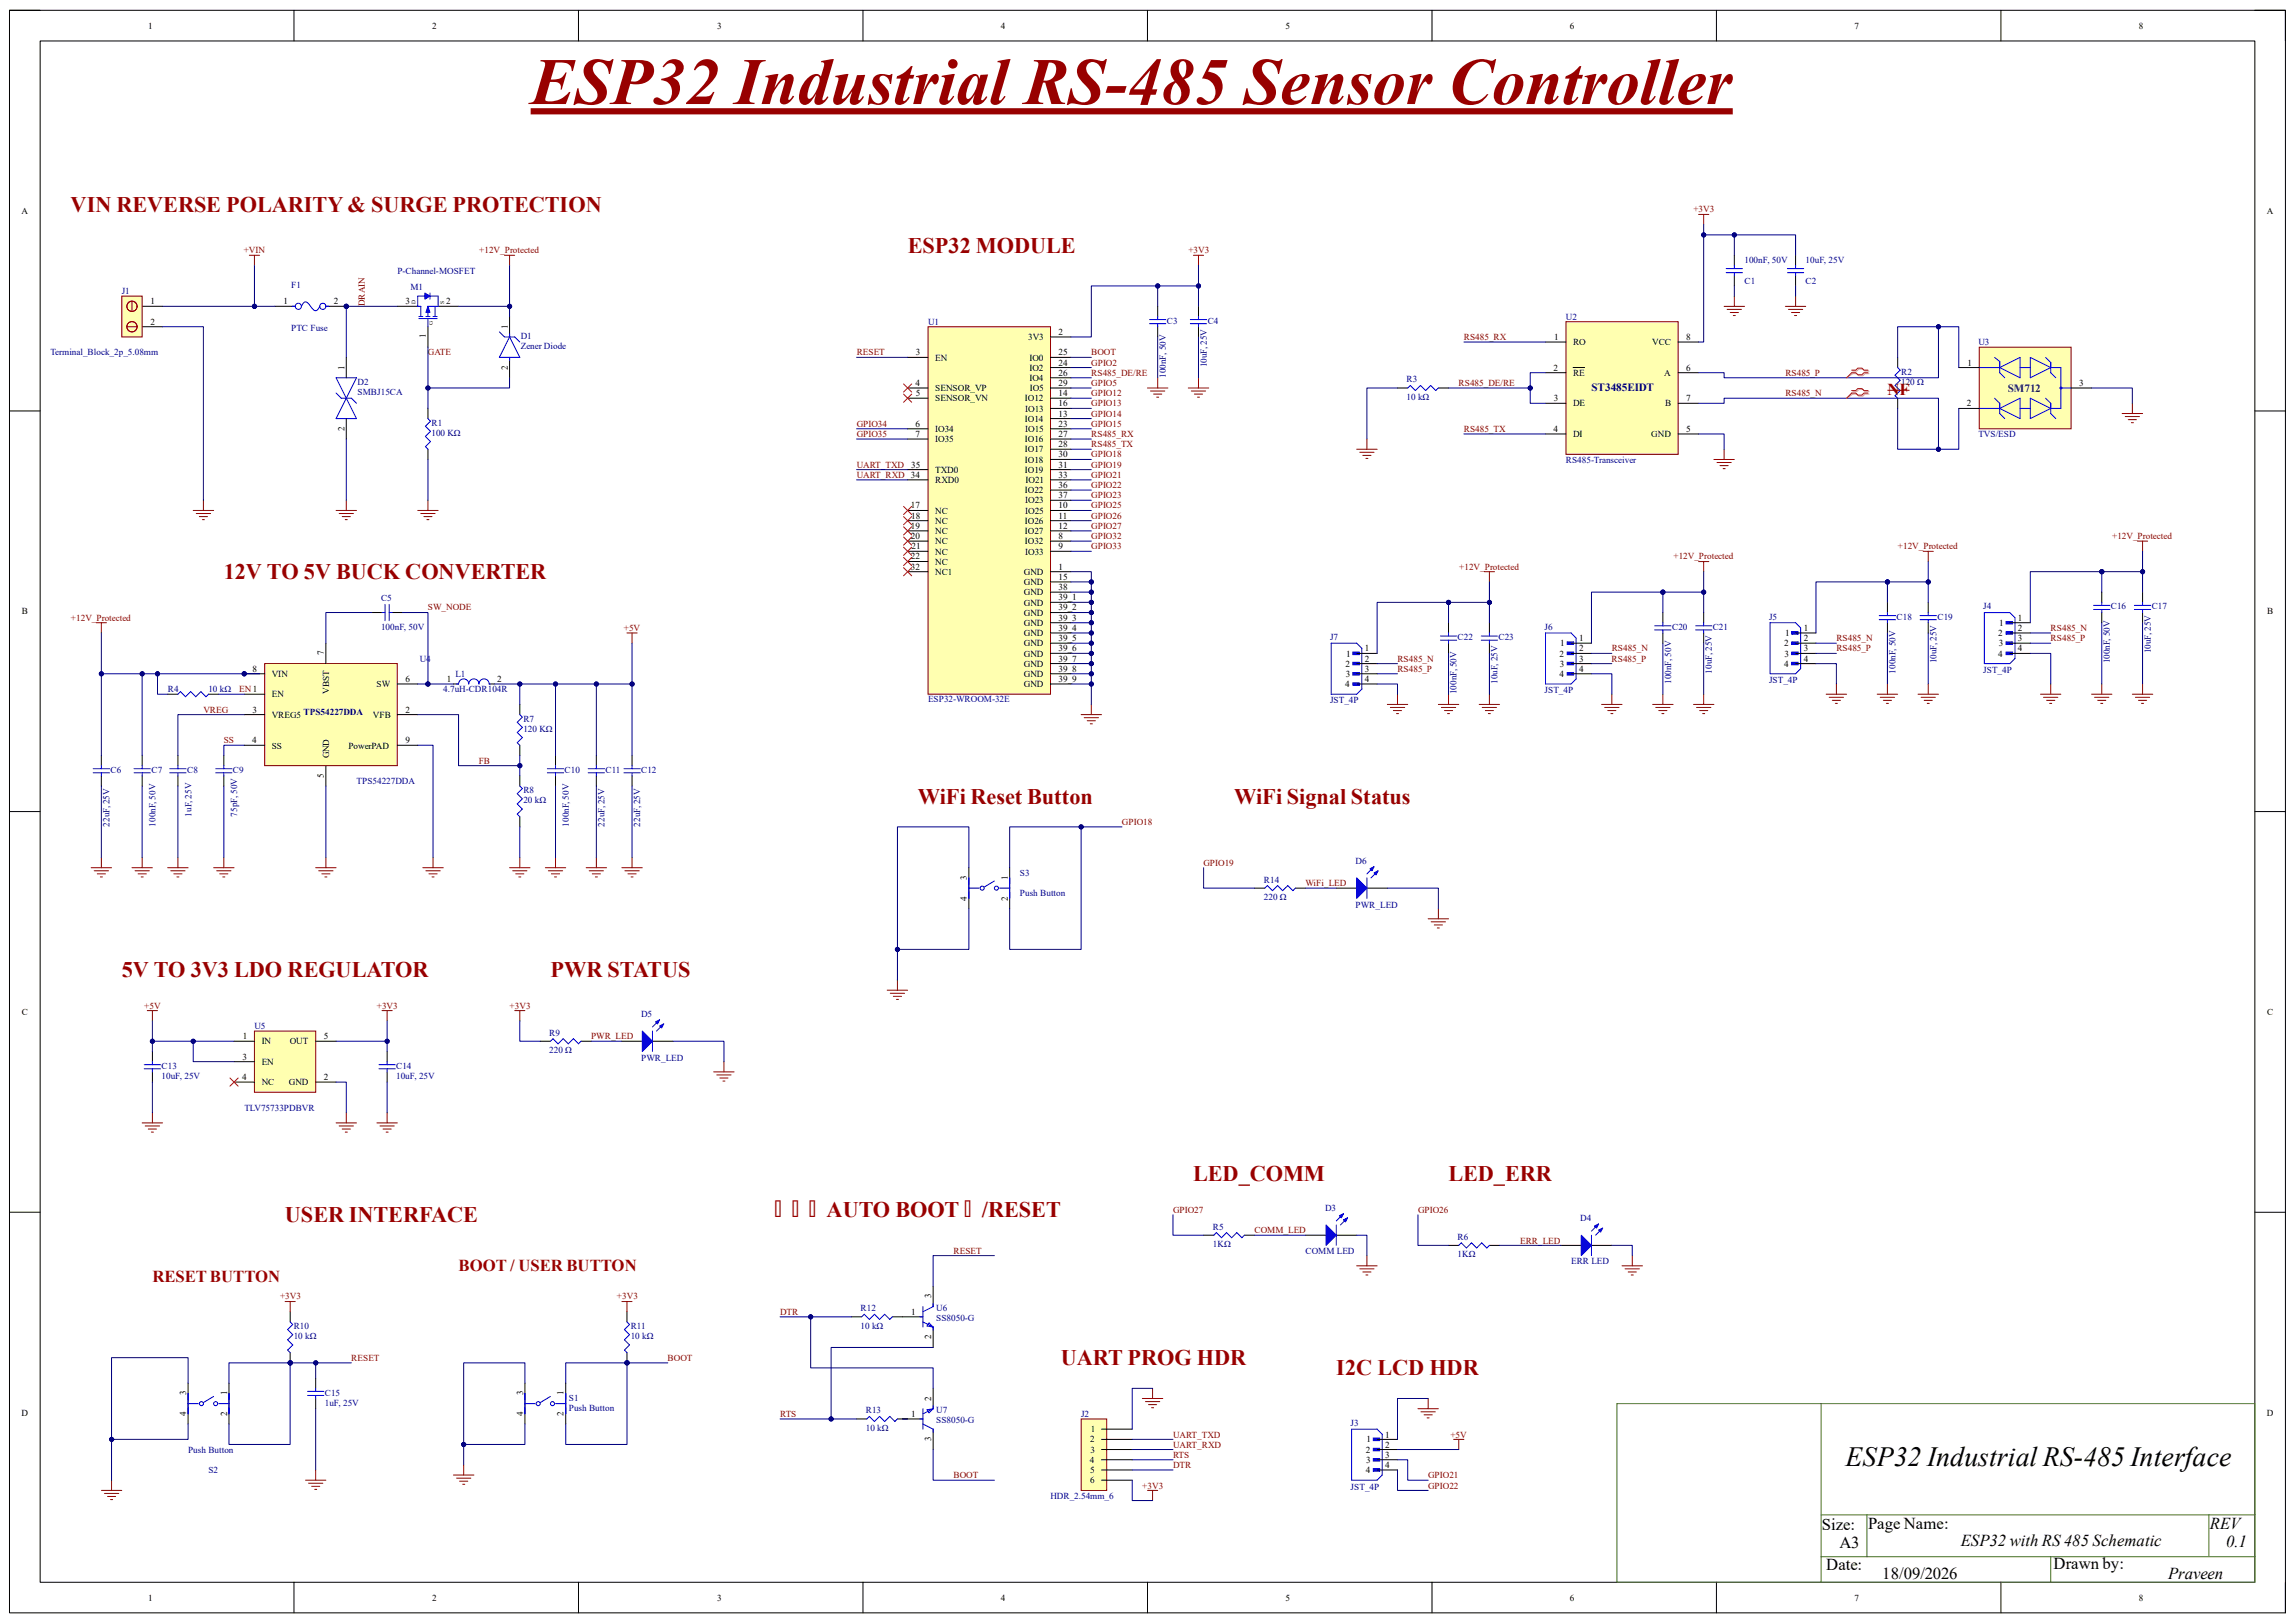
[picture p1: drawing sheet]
<svg xmlns="http://www.w3.org/2000/svg" width="297mm" height="210mm" viewBox="0 0 297 210" stroke-linecap="round" stroke-linejoin="round" font-family="sans-serif">
<defs><g id="words">
<text font-size="8.6" fill="#980000" x="68.7" y="13.5">ESP32 Industrial RS-485 Sensor Controller</text>
<text font-size="3.6" x="238.8" y="189.7">ESP32 Industrial RS-485 Interface</text>
<g font-size="2.9" fill="#980000">
<text x="9.1" y="27.4">VIN REVERSE POLARITY &amp; SURGE PROTECTION</text>
<text x="117.5" y="32.7">ESP32 MODULE</text>
<text x="29" y="74.9">12V TO 5V BUCK CONVERTER</text>
<text x="118.8" y="104">WiFi Reset Button</text>
<text x="159.7" y="104">WiFi Signal Status</text>
<text x="15.7" y="126.4">5V TO 3V3 LDO REGULATOR</text>
<text x="71.2" y="126.4">PWR STATUS</text>
<text x="154.4" y="152.9">LED_COMM</text>
<text x="187.5" y="152.9">LED_ERR</text>
<text x="36.9" y="158.2">USER INTERFACE</text>
<text x="107" y="157.4">AUTO BOOT</text>
<text x="127.1" y="157.4">/RESET</text>
<text x="137.3" y="176.7">UART PROG HDR</text>
<text x="172.9" y="178">I2C LCD HDR</text>
</g>
<g font-size="2.2" fill="#980000">
<text x="244.3" y="51.1">NF</text>
<text x="19.7" y="165.9">RESET BUTTON</text>
<text x="59.4" y="164.5">BOOT / USER BUTTON</text>
</g>
<g font-size="2.2">
<text x="235.8" y="198">Size:</text>
<text x="241.8" y="197.8">Page Name:</text>
<text x="286" y="197.8">REV</text>
<text x="236.3" y="203.2">Date:</text>
<text x="238" y="200.3">A3</text>
<text x="253.7" y="200.1">ESP32 with RS 485 Schematic</text>
<text x="265.8" y="203.1">Drawn by:</text>
<text x="288.1" y="200.2">0.1</text>
<text x="243.6" y="204.3">18/09/2026</text>
<text x="280.6" y="204.3">Praveen</text>
</g>
<text font-size="1.4" fill="#000080" x="206" y="50.5">ST3485EIDT</text>
<text font-size="1.4" fill="#073763" x="259.8" y="50.7">SM712</text>
<g font-size="1.2">
<text x="19.2" y="3.7">1</text>
<text x="55.9" y="3.7">2</text>
<text x="92.8" y="3.7">3</text>
<text x="129.5" y="3.7">4</text>
<text x="166.4" y="3.7">5</text>
<text x="203.2" y="3.7">6</text>
<text x="240" y="3.7">7</text>
<text x="276.8" y="3.7">8</text>
<text x="2.8" y="27.6">A</text>
<text x="293.4" y="27.6">A</text>
<text x="17" y="40">1</text>
<text x="19.5" y="39.4">1</text>
<text x="36.7" y="39.4">1</text>
<text x="43.2" y="39.4">2</text>
<text x="52.5" y="39.4">3</text>
<text x="57.7" y="39.4">2</text>
<text x="16.9" y="42.7">2</text>
<text x="19.5" y="42">2</text>
<text x="44.6" y="47.8" transform="rotate(-90 44.6 47.8)">1</text>
<text x="55.1" y="43.8" transform="rotate(-90 55.1 43.8)">1</text>
<text x="65.7" y="47.8" transform="rotate(-90 65.7 47.8)">2</text>
<text x="65.7" y="42.5" transform="rotate(-90 65.7 42.5)">1</text>
<text x="118.5" y="46">3</text>
<text x="121" y="46.7">EN</text>
<text x="133.1" y="44">3V3</text>
<text x="133.2" y="46.7">IO0</text>
<text x="133.2" y="48">IO2</text>
<text x="137" y="43.3">2</text>
<text x="137" y="46">25</text>
<text x="137" y="47.3">24</text>
<text x="201" y="48">2</text>
<text x="201.1" y="44">1</text>
<text x="203.6" y="44.7">RO</text>
<text x="213.8" y="44.7">VCC</text>
<text x="218.2" y="44">8</text>
<text x="218.2" y="48">6</text>
<text x="254.6" y="47.3">1</text>
<text x="118.5" y="50">4</text>
<text x="118.5" y="51.3">5</text>
<text x="121" y="50.6">SENSOR_VP</text>
<text x="121" y="51.9">SENSOR_VN</text>
<text x="132.6" y="51.9">IO12</text>
<text x="132.7" y="53.3">IO13</text>
<text x="133.2" y="49.3">IO4</text>
<text x="133.3" y="50.6">IO5</text>
<text x="137" y="48.6">26</text>
<text x="137" y="50">29</text>
<text x="137" y="51.3">14</text>
<text x="137" y="52.6">16</text>
<text x="137" y="53.9">13</text>
<text x="201.1" y="51.9">3</text>
<text x="203.6" y="48.6">RE</text>
<text x="203.6" y="52.6">DE</text>
<text x="215.4" y="48.6">A</text>
<text x="215.5" y="52.6">B</text>
<text x="218.2" y="51.9">7</text>
<text x="254.6" y="52.6">2</text>
<text x="269.1" y="50">3</text>
<text x="44.6" y="55.8" transform="rotate(-90 44.6 55.8)">2</text>
<text x="118.5" y="55.2">6</text>
<text x="118.5" y="56.6">7</text>
<text x="121" y="55.9">IO34</text>
<text x="121" y="57.2">IO35</text>
<text x="132.6" y="54.6">IO14</text>
<text x="132.6" y="57.2">IO16</text>
<text x="132.6" y="58.5">IO17</text>
<text x="132.6" y="59.9">IO18</text>
<text x="132.7" y="55.9">IO15</text>
<text x="137" y="55.2">23</text>
<text x="137" y="56.6">27</text>
<text x="137" y="57.9">28</text>
<text x="137" y="59.2">30</text>
<text x="201" y="55.9">4</text>
<text x="203.6" y="56.6">DI</text>
<text x="213.7" y="56.6">GND</text>
<text x="218.2" y="55.9">5</text>
<text x="117.9" y="65.8">17</text>
<text x="117.9" y="60.5">35</text>
<text x="121" y="61.2">TXD0</text>
<text x="121" y="62.5">RXD0</text>
<text x="132.6" y="61.2">IO19</text>
<text x="132.6" y="63.8">IO22</text>
<text x="132.7" y="65.2">IO23</text>
<text x="132.7" y="62.5">IO21</text>
<text x="137" y="60.5">31</text>
<text x="137" y="61.8">33</text>
<text x="137" y="63.2">36</text>
<text x="137" y="64.5">37</text>
<text x="137" y="65.8">10</text>
<text x="117.9" y="68.5">19</text>
<text x="117.9" y="69.8">20</text>
<text x="117.9" y="67.1">18</text>
<text x="118" y="71.1">21</text>
<text x="121" y="66.5">NC</text>
<text x="121" y="67.8">NC</text>
<text x="121" y="69.1">NC</text>
<text x="121" y="70.4">NC</text>
<text x="121" y="71.8">NC</text>
<text x="132.6" y="67.8">IO26</text>
<text x="132.6" y="69.1">IO27</text>
<text x="132.6" y="70.4">IO32</text>
<text x="132.7" y="66.5">IO25</text>
<text x="132.7" y="71.8">IO33</text>
<text x="137" y="67.1">11</text>
<text x="137" y="68.5">12</text>
<text x="137" y="69.8">8</text>
<text x="137" y="71.1">9</text>
<text x="117.9" y="72.4">22</text>
<text x="117.9" y="73.7">32</text>
<text x="121" y="73.1">NC</text>
<text x="121" y="74.4">NC1</text>
<text x="132.5" y="74.4">GND</text>
<text x="132.5" y="75.7">GND</text>
<text x="132.5" y="77">GND</text>
<text x="137" y="73.7">1</text>
<text x="137" y="75.1">15</text>
<text x="137" y="76.4">38</text>
<text x="137" y="77.7">39_1</text>
<text x="2.8" y="79.5">B</text>
<text x="132.5" y="78.4">GND</text>
<text x="132.5" y="79.7">GND</text>
<text x="132.5" y="81">GND</text>
<text x="132.5" y="82.3">GND</text>
<text x="132.5" y="83.7">GND</text>
<text x="137" y="79">39_2</text>
<text x="137" y="80.3">39_3</text>
<text x="137" y="81.7">39_4</text>
<text x="137" y="83">39_5</text>
<text x="201.9" y="83.7">1</text>
<text x="204.4" y="83">1</text>
<text x="230.9" y="83.7">2</text>
<text x="231" y="82.3">1</text>
<text x="233.4" y="81.7">1</text>
<text x="233.4" y="83">2</text>
<text x="258.6" y="82.3">2</text>
<text x="258.7" y="83.7">3</text>
<text x="258.7" y="81">1</text>
<text x="261.2" y="80.3">1</text>
<text x="261.2" y="81.7">2</text>
<text x="261.2" y="83">3</text>
<text x="293.4" y="79.5">B</text>
<text x="32.7" y="87">8</text>
<text x="35.2" y="87.6">VIN</text>
<text x="41.9" y="84.8" transform="rotate(-90 41.9 84.8)">7</text>
<text x="42.6" y="89.8" transform="rotate(-90 42.6 89.8)">VBST</text>
<text x="48.7" y="88.9">SW</text>
<text x="52.5" y="88.3">6</text>
<text x="57.8" y="88.3">1</text>
<text x="64.3" y="88.3">2</text>
<text x="132.5" y="85">GND</text>
<text x="132.5" y="86.3">GND</text>
<text x="132.5" y="87.6">GND</text>
<text x="132.5" y="88.9">GND</text>
<text x="137" y="84.3">39_6</text>
<text x="137" y="85.6">39_7</text>
<text x="137" y="87">39_8</text>
<text x="137" y="88.3">39_9</text>
<text x="174.1" y="88.9">4</text>
<text x="174.1" y="86.3">2</text>
<text x="174.2" y="87.6">3</text>
<text x="174.2" y="85">1</text>
<text x="176.6" y="84.3">1</text>
<text x="176.6" y="85.6">2</text>
<text x="176.6" y="87">3</text>
<text x="176.6" y="88.3">4</text>
<text x="201.8" y="85">2</text>
<text x="201.8" y="87.6">4</text>
<text x="201.9" y="86.3">3</text>
<text x="204.4" y="84.3">2</text>
<text x="204.4" y="85.6">3</text>
<text x="204.4" y="87">4</text>
<text x="230.9" y="86.3">4</text>
<text x="230.9" y="85">3</text>
<text x="233.4" y="84.3">3</text>
<text x="233.4" y="85.6">4</text>
<text x="258.6" y="85">4</text>
<text x="261.2" y="84.3">4</text>
<text x="32.7" y="92.2">3</text>
<text x="35.2" y="90.3">EN</text>
<text x="35.2" y="92.9">VREG5</text>
<text x="48.3" y="92.9">VFB</text>
<text x="52.5" y="92.2">2</text>
<text x="32.6" y="96.2">4</text>
<text x="35.2" y="96.9">SS</text>
<text x="41.9" y="100.6" transform="rotate(-90 41.9 100.6)">5</text>
<text x="42.6" y="98.1" transform="rotate(-90 42.6 98.1)">GND</text>
<text x="45.1" y="96.9">PowerPAD</text>
<text x="52.5" y="96.2">9</text>
<text x="125.1" y="113.9" transform="rotate(-90 125.1 113.9)">3</text>
<text x="130.4" y="113.9" transform="rotate(-90 130.4 113.9)">1</text>
<text x="125.1" y="116.5" transform="rotate(-90 125.1 116.5)">4</text>
<text x="130.4" y="116.5" transform="rotate(-90 130.4 116.5)">2</text>
<text x="2.8" y="131.4">C</text>
<text x="293.4" y="131.4">C</text>
<text x="31.4" y="137.1">3</text>
<text x="31.4" y="134.5">1</text>
<text x="33.9" y="137.8">EN</text>
<text x="33.9" y="135.1">IN</text>
<text x="37.5" y="135.1">OUT</text>
<text x="41.9" y="134.5">5</text>
<text x="31.3" y="139.8">4</text>
<text x="33.9" y="140.4">NC</text>
<text x="37.4" y="140.4">GND</text>
<text x="41.9" y="139.8">2</text>
<text x="117.9" y="170.1">1</text>
<text x="120.5" y="173.3" transform="rotate(-90 120.5 173.3)">2</text>
<text x="120.5" y="168" transform="rotate(-90 120.5 168)">3</text>
<text x="2.8" y="183.2">D</text>
<text x="24.1" y="183.2" transform="rotate(-90 24.1 183.2)">4</text>
<text x="24.1" y="180.5" transform="rotate(-90 24.1 180.5)">3</text>
<text x="29.4" y="183.2" transform="rotate(-90 29.4 183.2)">2</text>
<text x="29.4" y="180.5" transform="rotate(-90 29.4 180.5)">1</text>
<text x="67.7" y="183.2" transform="rotate(-90 67.7 183.2)">4</text>
<text x="67.7" y="180.5" transform="rotate(-90 67.7 180.5)">3</text>
<text x="72.9" y="183.2" transform="rotate(-90 72.9 183.2)">2</text>
<text x="72.9" y="180.5" transform="rotate(-90 72.9 180.5)">1</text>
<text x="117.9" y="183.3">1</text>
<text x="120.5" y="181.2" transform="rotate(-90 120.5 181.2)">2</text>
<text x="141.2" y="185.3">1</text>
<text x="293.4" y="183.2">D</text>
<text x="120.5" y="186.5" transform="rotate(-90 120.5 186.5)">3</text>
<text x="141.1" y="189.3">4</text>
<text x="141.1" y="186.6">2</text>
<text x="141.1" y="190.6">5</text>
<text x="141.1" y="191.9">6</text>
<text x="141.1" y="188">3</text>
<text x="176.7" y="188">2</text>
<text x="176.7" y="190.6">4</text>
<text x="176.8" y="189.3">3</text>
<text x="176.8" y="186.6">1</text>
<text x="179.3" y="186">1</text>
<text x="179.3" y="187.3">2</text>
<text x="179.3" y="188.6">3</text>
<text x="179.3" y="189.9">4</text>
<text x="19.2" y="207.1">1</text>
<text x="55.9" y="207.1">2</text>
<text x="92.8" y="207.1">3</text>
<text x="129.5" y="207.1">4</text>
<text x="166.4" y="207.1">5</text>
<text x="203.2" y="207.1">6</text>
<text x="240" y="207.1">7</text>
<text x="276.8" y="207.1">8</text>
</g>
<g font-size="1.2" fill="#800000">
<text x="219.2" y="27.5">+3V3</text>
<text x="31.5" y="32.8">+VIN</text>
<text x="62" y="32.8">+12V_Protected</text>
<text x="153.8" y="32.8">+3V3</text>
<text x="47.2" y="39.6" transform="rotate(-90 47.2 39.6)">DRAIN</text>
<text x="55.4" y="46">GATE</text>
<text x="110.9" y="46">RESET</text>
<text x="141.2" y="46">BOOT</text>
<text x="141.2" y="47.3">GPIO2</text>
<text x="189.4" y="44">RS485_RX</text>
<text x="141.2" y="50">GPIO5</text>
<text x="141.2" y="51.3">GPIO12</text>
<text x="141.2" y="52.6">GPIO13</text>
<text x="141.2" y="53.9">GPIO14</text>
<text x="141.2" y="48.6">RS485_DE/RE</text>
<text x="188.8" y="50">RS485_DE/RE</text>
<text x="231.1" y="48.6">RS485_P</text>
<text x="231.1" y="51.3">RS485_N</text>
<text x="110.9" y="55.2">GPIO34</text>
<text x="110.9" y="56.6">GPIO35</text>
<text x="141.2" y="55.2">GPIO15</text>
<text x="141.2" y="56.6">RS485_RX</text>
<text x="141.2" y="57.9">RS485_TX</text>
<text x="141.2" y="59.2">GPIO18</text>
<text x="189.4" y="55.9">RS485_TX</text>
<text x="110.9" y="61.8">UART_RXD 34</text>
<text x="110.9" y="60.5">UART_TXD</text>
<text x="141.2" y="60.5">GPIO19</text>
<text x="141.2" y="61.8">GPIO21</text>
<text x="141.2" y="63.2">GPIO22</text>
<text x="141.2" y="64.5">GPIO23</text>
<text x="141.2" y="65.8">GPIO25</text>
<text x="141.2" y="67.1">GPIO26</text>
<text x="141.2" y="68.5">GPIO27</text>
<text x="141.2" y="69.8">GPIO32</text>
<text x="141.2" y="71.1">GPIO33</text>
<text x="245.6" y="71.1">+12V_Protected</text>
<text x="273.3" y="69.8">+12V_Protected</text>
<text x="188.8" y="73.7">+12V_Protected</text>
<text x="216.6" y="72.4">+12V_Protected</text>
<text x="9.2" y="80.3">+12V_Protected</text>
<text x="55.4" y="79">SW_NODE</text>
<text x="80.7" y="81.7">+5V</text>
<text x="237.7" y="83">RS485_N</text>
<text x="265.4" y="81.7">RS485_N</text>
<text x="265.4" y="83">RS485_P</text>
<text x="30.9" y="89.6">EN1</text>
<text x="180.8" y="87">RS485_P</text>
<text x="180.8" y="85.6">RS485_N</text>
<text x="208.6" y="85.6">RS485_P</text>
<text x="208.6" y="84.3">RS485_N</text>
<text x="237.7" y="84.3">RS485_P</text>
<text x="26.3" y="92.2">VREG</text>
<text x="29" y="96.2">SS</text>
<text x="62" y="98.8">FB</text>
<text x="145.2" y="106.8">GPIO18</text>
<text x="155.7" y="112">GPIO19</text>
<text x="169" y="114.7">WiFi_LED</text>
<text x="18.7" y="130.5">+5V</text>
<text x="48.8" y="130.5">+3V3</text>
<text x="66" y="130.5">+3V3</text>
<text x="76.5" y="134.5">PWR_LED</text>
<text x="151.8" y="156.9">GPIO27</text>
<text x="162.3" y="159.6">COMM_LED</text>
<text x="183.5" y="156.9">GPIO26</text>
<text x="196.7" y="160.9">ERR_LED</text>
<text x="123.4" y="162.2">RESET</text>
<text x="36.2" y="168.1">+3V3</text>
<text x="79.8" y="168.1">+3V3</text>
<text x="101" y="170.1">DTR</text>
<text x="45.5" y="176.1">RESET</text>
<text x="86.4" y="176.1">BOOT</text>
<text x="101" y="183.3">RTS</text>
<text x="123.4" y="191.3">BOOT</text>
<text x="151.8" y="186">UART_TXD</text>
<text x="151.8" y="187.3">UART_RXD</text>
<text x="151.8" y="188.6">RTS</text>
<text x="151.8" y="189.9">DTR</text>
<text x="184.8" y="191.3">GPIO21</text>
<text x="187.7" y="186">+5V</text>
<text x="147.8" y="192.6">+3V3</text>
<text x="184.8" y="192.6">GPIO22</text>
</g>
<g font-size="1.2" fill="#000080">
<text x="51.4" y="35.4">P-Channel-MOSFET</text>
<text x="225.8" y="34.1">100nF, 50V</text>
<text x="233.7" y="34.1">10uF, 25V</text>
<text x="15.7" y="38.1">J1</text>
<text x="37.7" y="37.3">F1</text>
<text x="53.1" y="37.5">M1</text>
<text x="151" y="41.9">C3</text>
<text x="156.3" y="41.9">C4</text>
<text x="202.6" y="41.4">U2</text>
<text x="225.8" y="36.7">C1</text>
<text x="233.7" y="36.7">C2</text>
<text x="6.5" y="46">Terminal_Block_2p_5.08mm</text>
<text x="37.7" y="42.8">PTC Fuse</text>
<text x="67.4" y="43.9">D1</text>
<text x="67.4" y="45.2">Zener Diode</text>
<text x="120.1" y="42">U1</text>
<text x="156.2" y="47.5" transform="rotate(-90 156.2 47.5)">10uF, 25V</text>
<text x="256" y="44.7">U3</text>
<text x="46.3" y="49.8">D2</text>
<text x="46.3" y="51.1">SMBJ15CA</text>
<text x="150.9" y="48.9" transform="rotate(-90 150.9 48.9)">100nF, 50V</text>
<text x="182" y="49.5">R3</text>
<text x="182" y="51.7">10 kΩ</text>
<text x="246" y="48.5">R2</text>
<text x="246" y="49.8">120 Ω</text>
<text x="55.8" y="55.1">R1</text>
<text x="55.8" y="56.4">100 KΩ</text>
<text x="202.6" y="59.9">RS485-Transceiver</text>
<text x="256" y="56.6">TVS/ESD</text>
<text x="49.3" y="77.8">C5</text>
<text x="49.3" y="81.5">100nF, 50V</text>
<text x="172.1" y="82.8">J7</text>
<text x="188.6" y="82.8">C22</text>
<text x="193.9" y="82.8">C23</text>
<text x="199.9" y="81.5">J6</text>
<text x="216.4" y="81.5">C20</text>
<text x="221.7" y="81.5">C21</text>
<text x="228.9" y="80.2">J5</text>
<text x="245.4" y="80.2">C18</text>
<text x="250.7" y="80.2">C19</text>
<text x="256.7" y="78.9">J4</text>
<text x="273.2" y="78.9">C16</text>
<text x="278.5" y="78.9">C17</text>
<text x="21.7" y="89.6">R4</text>
<text x="27" y="89.6">10 kΩ</text>
<text x="54.3" y="85.6">U4</text>
<text x="57.4" y="89.6">4.7uH-CDR104R</text>
<text x="58.9" y="87.6">L1</text>
<text x="188.5" y="89.8" transform="rotate(-90 188.5 89.8)">100nF, 50V</text>
<text x="193.8" y="88.5" transform="rotate(-90 193.8 88.5)">10uF, 25V</text>
<text x="199.9" y="89.7">JST_4P</text>
<text x="216.3" y="88.5" transform="rotate(-90 216.3 88.5)">100nF, 50V</text>
<text x="221.5" y="87.2" transform="rotate(-90 221.5 87.2)">10uF, 25V</text>
<text x="228.9" y="88.4">JST_4P</text>
<text x="245.3" y="87.2" transform="rotate(-90 245.3 87.2)">100nF, 50V</text>
<text x="250.6" y="85.8" transform="rotate(-90 250.6 85.8)">10uF, 25V</text>
<text x="256.7" y="87.1">JST_4P</text>
<text x="273.1" y="85.8" transform="rotate(-90 273.1 85.8)">100nF, 50V</text>
<text x="278.3" y="84.5" transform="rotate(-90 278.3 84.5)">10uF, 25V</text>
<text x="39.3" y="92.5">TPS54227DDA</text>
<text x="67.7" y="93.4">R7</text>
<text x="67.7" y="94.7">120 KΩ</text>
<text x="120.1" y="90.9">ESP32-WROOM-32E</text>
<text x="172.1" y="91">JST_4P</text>
<text x="14.3" y="100">C6</text>
<text x="19.6" y="100">C7</text>
<text x="24.2" y="100">C8</text>
<text x="30.1" y="100">C9</text>
<text x="46.1" y="101.5">TPS54227DDA</text>
<text x="73.1" y="100">C10</text>
<text x="78.4" y="100">C11</text>
<text x="83" y="100">C12</text>
<text x="14.2" y="107" transform="rotate(-90 14.2 107)">22uF, 25V</text>
<text x="20.1" y="107" transform="rotate(-90 20.1 107)">100nF, 50V</text>
<text x="24.8" y="105.7" transform="rotate(-90 24.8 105.7)">1uF, 25V</text>
<text x="30.7" y="105.7" transform="rotate(-90 30.7 105.7)">75pF, 50V</text>
<text x="67.7" y="102.7">R8</text>
<text x="67.7" y="104">20 kΩ</text>
<text x="73.6" y="107" transform="rotate(-90 73.6 107)">100nF, 50V</text>
<text x="78.2" y="107" transform="rotate(-90 78.2 107)">22uF, 25V</text>
<text x="82.8" y="107" transform="rotate(-90 82.8 107)">22uF, 25V</text>
<text x="132" y="113.4">S3</text>
<text x="175.4" y="111.8">D6</text>
<text x="132" y="116">Push Button</text>
<text x="163.6" y="114.2">R14</text>
<text x="163.6" y="116.5">220 Ω</text>
<text x="175.4" y="117.4">PWR_LED</text>
<text x="83" y="131.6">D5</text>
<text x="32.9" y="133.2">U5</text>
<text x="71.1" y="134">R9</text>
<text x="71.1" y="136.3">220 Ω</text>
<text x="83" y="137.2">PWR_LED</text>
<text x="20.9" y="138.3">C13</text>
<text x="20.9" y="139.6">10uF, 25V</text>
<text x="31.6" y="143.7">TLV75733PDBVR</text>
<text x="51.3" y="138.3">C14</text>
<text x="51.3" y="139.6">10uF, 25V</text>
<text x="157" y="159.1">R5</text>
<text x="157" y="161.4">1KΩ</text>
<text x="171.5" y="156.7">D3</text>
<text x="188.6" y="160.4">R6</text>
<text x="204.5" y="158">D4</text>
<text x="169" y="162.2">COMM LED</text>
<text x="188.6" y="162.7">1KΩ</text>
<text x="203.3" y="163.5">ERR LED</text>
<text x="38" y="172">R10</text>
<text x="38" y="173.3">10 kΩ</text>
<text x="81.6" y="172">R11</text>
<text x="81.6" y="173.3">10 kΩ</text>
<text x="111.4" y="169.7">R12</text>
<text x="111.4" y="171.9">10 kΩ</text>
<text x="121.2" y="169.6">U6</text>
<text x="121.2" y="170.9">SS8050-G</text>
<text x="42" y="180.6">C15</text>
<text x="42" y="181.9">1uF, 25V</text>
<text x="73.6" y="181.2">S1</text>
<text x="73.6" y="182.5">Push Button</text>
<text x="112.1" y="182.9">R13</text>
<text x="112.1" y="185.1">10 kΩ</text>
<text x="121.2" y="182.8">U7</text>
<text x="121.2" y="184.1">SS8050-G</text>
<text x="139.9" y="183.3">J2</text>
<text x="174.8" y="184.5">J3</text>
<text x="24.3" y="188">Push Button</text>
<text x="27" y="190.6">S2</text>
<text x="135.9" y="193.9">HDR_2.54mm_6</text>
<text x="174.8" y="192.7">JST_4P</text>
</g>
<g font-size=".7">
<text x="53.8" y="39.4" transform="rotate(-90 53.8 39.4)">D</text>
<text x="56" y="42" transform="rotate(-90 56 42)">G</text>
<text x="57.5" y="39.4" transform="rotate(-90 57.5 39.4)">S</text>
</g>
</g></defs>
<g fill="none" stroke="#000" stroke-width=".13">
<path d="M1.2 1.3h294.6v207.4h-294.6zM1.2 1.3h4M5.2 5.3h286.6v199.4h-286.6zM38 1.3v4M74.9 1.3v4M111.7 1.3v4M148.5 1.3v4M185.3 1.3v4M222.1 1.3v4M259 1.3v4M291.8 1.3h4v4M1.2 53.2h4"/>
<path d="M291.8 53.2h4M1.2 105h4M291.8 105h4M1.2 156.9h4M291.8 156.9h4M38 204.7v4M74.9 204.7v4M111.7 204.7v4M148.5 204.7v4M185.3 204.7v4M222.1 204.7v4M259 204.7v4"/>
<path d="M295.8 204.7v4"/>
</g>
<circle cx="31.6" cy="87.2" r=".26" fill="#000080"/>
<circle cx="31.6" cy="87.2" r=".26" fill="none" stroke="#000080" stroke-width=".13"/>
<path d="M34.3 85.9h17.1v13.2h-17.1z" fill-rule="evenodd" fill="#ffffb0"/>
<path d="M34.3 85.9h17.1v13.2h-17.1z" fill="none" stroke="#800000" stroke-width=".13"/>
<path d="M31.6 87.2h2.7" fill="none" stroke="#000" stroke-width=".13"/>
<circle cx="31.6" cy="87.2" r=".26" fill="#000080"/>
<circle cx="31.6" cy="87.2" r=".26" fill="none" stroke="#000080" stroke-width=".13"/>
<g fill="none" stroke="#000" stroke-width=".13">
<path d="M48.1 79.3h1.3M50.8 79.3h1.3M13.1 97.8v1.3M18.4 97.8v1.3M21.7 89.8h1.3M23 97.8v1.3M27 89.8h1.3M29 97.8v1.3M31.6 89.8h2.7M31.6 96.4h2.7M31.6 92.5h2.7M42.2 83.2v2.7"/>
<path d="M42.2 99.1v2.6M51.4 96.4h2.7M51.4 88.5h2.7M51.4 92.5h2.7M58.7 88.5h.6M63.3 88.5h.7M67.3 91.1v1.4M67.3 96.4v1.4M71.9 97.8v1.3M77.2 97.8v1.3M81.8 97.8v1.3M13.1 100.4v1.3"/>
<path d="M18.4 100.4v1.3M23 100.4v1.3M29 100.4v1.3M67.3 100.4v1.3M67.3 105.7v1.3M71.9 100.4v1.3M77.2 100.4v1.3M81.8 100.4v1.3"/>
</g>
<g fill="none" stroke="#800000" stroke-width=".13">
<path d="M11.8 112.3h2.6M12.2 112.7h1.8M12.6 113.1h1M13 113.5h.3M13.1 111v1.3M17.1 112.3h2.6M17.5 112.7h1.8M17.9 113.1h1M18.3 113.5h.2M18.4 111v1.3M21.7 112.3h2.6M22.1 112.7h1.9"/>
<path d="M22.5 113.1h1.1M22.9 113.5h.3M23 111v1.3M27.6 112.3h2.7M28 112.7h1.9M28.4 113.1h1.1M28.8 113.5h.3M29 111v1.3M40.9 112.3h2.6M41.2 112.7h1.9M41.6 113.1h1.1M42 113.5h.3"/>
<path d="M42.2 111v1.3M54.7 112.3h2.7M55.1 112.7h1.9M55.5 113.1h1.1M55.9 113.5h.3M56 111v1.3M66 112.3h2.6M66.3 112.7h1.9M66.7 113.1h1.1M67.1 113.5h.3M67.3 111v1.3M70.6 112.3h2.6"/>
<path d="M71 112.7h1.8M71.4 113.1h1M71.8 113.5h.2M71.9 111v1.3M75.9 112.3h2.6M76.3 112.7h1.8M76.6 113.1h1.1M77 113.5h.3M77.2 111v1.3M80.5 112.3h2.6M80.9 112.7h1.8M81.3 113.1h1"/>
<path d="M81.7 113.5h.2M81.8 111v1.3"/>
</g>
<g fill="none" stroke="#00f" stroke-width=".13">
<path d="M49.4 79.3h.4M49.8 78.2v2.1M50.4 79.3h.4M50.4 78.2v2.1M12.1 99.5h2.1M13.1 99.1v.4M17.3 99.5h2.2M18.4 99.1v.4M22 99.5h2.1M23 89.8l.4-.3 .6 .7 .7-.7 .6 .7 .7-.7 .7 .7 .3-.4M23 99.1v.4M27.9 99.5h2.1"/>
<path d="M29 99.1v.4M59.1 88.5h.2a.66 .66 0 0 1 .7-.7 .66 .66 0 0 1 .7 .7 .66 .66 0 0 1 .6-.7 .66 .66 0 0 1 .7 .7 .66 .66 0 0 1 .6-.7 .66 .66 0 0 1 .7 .7h.1M67.3 92.5l.3 .3-.7 .7 .7 .6-.7 .7 .7 .6-.7 .7 .4 .3M70.8 99.5h2.2M71.9 99.1v.4M76.1 99.5h2.1M77.2 99.1v.4M80.7 99.5h2.2M81.8 99.1v.4M12.1 100h2.1M13.1 100v.4M17.3 100h2.2"/>
<path d="M18.4 100v.4M22 100h2.1M23 100v.4M27.9 100h2.1M29 100v.4M67.3 101.7l.3 .3-.7 .7 .7 .7-.7 .6 .7 .7-.7 .6 .4 .4M70.8 100h2.2M71.9 100v.4M76.1 100h2.1M77.2 100v.4M80.7 100h2.2M81.8 100v.4"/>
</g>
<path d="M32.9 133.4h8v7.9h-8z" fill-rule="evenodd" fill="#ffffb0"/>
<g fill="none" stroke="#800000" stroke-width=".13">
<path d="M32.9 133.4h8v7.9h-8zM18.4 145.3h2.6M18.8 145.7h1.8M19.2 146.1h1.1M19.6 146.5h.3M19.7 144v1.3M43.5 145.3h2.6M43.9 145.7h1.8M44.3 146.1h1M44.7 146.5h.2M44.8 144v1.3M48.8 145.3h2.6"/>
<path d="M49.2 145.7h1.8M49.6 146.1h1M50 146.5h.2M50.1 144v1.3"/>
</g>
<path d="M19.7 136.1v1.3M19.7 138.7v1.3M30.3 137.4h2.6M30.3 134.7h2.6M40.9 134.7h2.6M50.1 136.1v1.3M50.1 138.7v1.3M30.3 140h2.6M40.9 140h2.6" fill="none" stroke="#000" stroke-width=".13"/>
<path d="M18.7 138.3h2.1M18.7 137.8h2.1M19.7 137.4v.4M19.7 138.3v.4M49 138.3h2.2M49 137.8h2.2M50.1 137.4v.4M50.1 138.3v.4" fill="none" stroke="#00f" stroke-width=".13"/>
<path d="M29.8 139.5l1 1M30.8 139.5l-1 1" fill="none" stroke="#f00" stroke-width=".13"/>
<path d="M120.1 42.3h15.9v47.5h-15.9z" fill-rule="evenodd" fill="#ffffb0"/>
<g fill="none" stroke="#800000" stroke-width=".13">
<path d="M120.1 42.3h15.9v47.5h-15.9zM148.5 50.2h2.6M148.9 50.6h1.8M149.3 51h1.1M149.7 51.4h.3M149.8 48.9v1.3M153.8 50.2h2.6M154.2 50.6h1.8M154.6 51h1M155 51.4h.2M155.1 48.9v1.3M81.1 81.9h1.4"/>
<path d="M81.8 81.9v1.3M139.9 92.5h2.7M140.3 92.9h1.9M140.7 93.3h1.1M141.1 93.7h.3M141.2 91.1v1.4M13.1 192.9h2.7M13.5 193.3h1.9M13.9 193.6h1.1M14.3 194h.3M14.4 191.5v1.4"/>
</g>
<g fill="none" stroke="#000" stroke-width=".13">
<path d="M149.8 39.6v1.4M155.1 39.6v1.4M117.5 46.2h2.6M117.5 50.2h2.6M117.5 51.5h2.6M117.5 55.5h2.6M117.5 56.8h2.6M136 46.2h2.6M136 50.2h2.6M136 51.5h2.6M136 55.5h2.6M136 56.8h2.6"/>
<path d="M136 43.6h2.6M136 47.6h2.6M136 48.9h2.6M136 52.8h2.6M136 54.2h2.6M136 58.1h2.6M136 59.5h2.6M149.8 42.3v1.3M155.1 42.3v1.3M117.5 60.8h2.6M117.5 62.1h2.6M117.5 66.1h2.6"/>
<path d="M117.5 67.4h2.6M117.5 68.7h2.6M117.5 70h2.6M117.5 71.3h2.6M117.5 72.7h2.6M117.5 74h2.6M136 60.8h2.6M136 62.1h2.6M136 66.1h2.6M136 67.4h2.6M136 68.7h2.6M136 70h2.6"/>
<path d="M136 71.3h2.6M136 74h2.6M136 63.4h2.6M136 64.7h2.6M136 75.3h2.6M136 76.6h2.6M136 77.9h2.6M136 79.3h2.6M136 80.6h2.6M136 81.9h2.6M136 83.2h2.6M136 84.5h2.6"/>
<path d="M136 85.9h2.6M136 87.2h2.6M136 88.5h2.6M24.3 179v5.3M29.6 179v5.3M110.2 170.4h1.3M115.5 170.4h3.9M120.8 166.4v2.7M120.8 171.7v2.7M120.8 179.7v2.6M110.9 183.6h1.3M116.1 183.6h3.3"/>
<path d="M120.8 184.9v2.7"/>
</g>
<g fill="none" stroke="#f00" stroke-width=".13">
<path d="M116.9 49.7l1.1 1M116.9 51l1.1 1.1M118 49.7l-1.1 1M118 51l-1.1 1.1M116.9 65.5l1.1 1.1M116.9 66.8l1.1 1.1M116.9 68.2l1.1 1M116.9 69.5l1.1 1M116.9 70.8l1.1 1.1M116.9 72.1l1.1 1.1M116.9 73.5l1.1 1M118 65.5l-1.1 1.1"/>
<path d="M118 66.8l-1.1 1.1M118 68.2l-1.1 1M118 69.5l-1.1 1M118 70.8l-1.1 1.1M118 72.1l-1.1 1.1M118 73.5l-1.1 1"/>
</g>
<g fill="none" stroke="#00f" stroke-width=".13">
<path d="M148.8 41.9h2.1M148.8 41.4h2.1M149.8 41v.4M149.8 41.9v.4M154 41.9h2.2M154 41.4h2.2M155.1 41v.4M155.1 41.9v.4M111.5 170.4l.3-.3 .7 .6 .7-.6 .6 .6 .7-.6 .7 .6 .3-.3M119 170.4h.4M119.4 169.1v2.6M119.4 171.1l1.4 .6"/>
<path d="M120.2 171.2l.6 .5-.8-.1zM120.8 168.7v.4l-1.4 .6M120.8 171.7v.4M24.3 181.6h1.4M24.3 180.3v2.7M27.6 180.7l-1.3 .8M28.3 181.6h1.3M29.6 180.3v2.7M112.2 183.6l.3-.3 .7 .6 .6-.6 .7 .6 .7-.6 .6 .6 .3-.3M119.1 183.6h.3M119.4 182.3v2.6M119.4 184.3l1.4 .6v.4"/>
<path d="M120 182.4l.8-.1-.6 .5zM120.8 182.3l-1.4 .7M120.8 181.9v.4"/>
<circle cx="26.1" cy="181.6" r=".26"/>
<circle cx="27.9" cy="181.6" r=".26"/>
</g>
<circle cx="37.6" cy="176.4" r=".26" fill="#000080"/>
<circle cx="37.6" cy="176.4" r=".26" fill="none" stroke="#000080" stroke-width=".13"/>
<path d="M37.5 175v1.4" fill="none" stroke="#000" stroke-width=".13"/>
<circle cx="37.6" cy="176.4" r=".26" fill="#000080"/>
<circle cx="37.6" cy="176.4" r=".26" fill="none" stroke="#000080" stroke-width=".13"/>
<path d="M37.6 169.7v1.4M40.9 178.3v1.4M67.9 179v5.3M73.2 179v5.3M40.9 181v1.3" fill="none" stroke="#000" stroke-width=".13"/>
<g fill="none" stroke="#00f" stroke-width=".13">
<path d="M37.6 171.1l.3 .3-.7 .6 .7 .7-.7 .7 .7 .6-.7 .7 .3 .3M40.9 179.7v.3M39.8 180.6h2.1M39.8 180h2.1M40.9 180.6v.4M67.9 181.6h1.4M67.9 180.3v2.7M71.2 180.7l-1.3 .8M71.9 181.6h1.3M73.2 180.3v2.7"/>
<circle cx="69.6" cy="181.6" r=".26"/>
<circle cx="71.5" cy="181.6" r=".26"/>
</g>
<g fill="none" stroke="#800000" stroke-width=".13">
<path d="M154.4 33h1.4M155.1 33v1.4M19.1 130.8h1.3M19.7 130.8v1.3M49.4 130.8h1.4M50.1 130.8v1.3M39.5 191.5h2.7M39.9 191.9h1.9M40.3 192.3h1.1M40.7 192.7h.3M40.9 190.2v1.3M58.7 190.9h2.6"/>
<path d="M59.1 191.3h1.8M59.5 191.7h1M59.9 192.1h.2M60 189.6v1.3"/>
</g>
<circle cx="81.1" cy="176.4" r=".26" fill="#000080"/>
<circle cx="81.1" cy="176.4" r=".26" fill="none" stroke="#000080" stroke-width=".13"/>
<path d="M81.1 175v1.4" fill="none" stroke="#000" stroke-width=".13"/>
<circle cx="81.1" cy="176.4" r=".26" fill="#000080"/>
<circle cx="81.1" cy="176.4" r=".26" fill="none" stroke="#000080" stroke-width=".13"/>
<path d="M81.1 169.7v1.4" fill="none" stroke="#000" stroke-width=".13"/>
<path d="M81.1 171.1l.4 .3-.7 .6 .7 .7-.7 .7 .7 .6-.7 .7 .3 .3" fill="none" stroke="#00f" stroke-width=".13"/>
<path d="M80.5 168.4h1.3M81.1 168.4v1.3" fill="none" stroke="#800000" stroke-width=".13"/>
<circle cx="44.8" cy="39.6" r=".26" fill="#000080"/>
<circle cx="44.8" cy="39.6" r=".26" fill="none" stroke="#000080" stroke-width=".13"/>
<path d="M35.6 39.6h2.6M42.2 39.6h2.6" fill="none" stroke="#000" stroke-width=".13"/>
<circle cx="44.8" cy="39.6" r=".26" fill="#000080"/>
<circle cx="44.8" cy="39.6" r=".26" fill="none" stroke="#000080" stroke-width=".13"/>
<g fill="none" stroke="#00f" stroke-width=".13">
<path d="M37.8 39.6h.4M39 39.6a.57 .57 0 0 1 .7-.5l.7 .8a.47 .47 0 0 0 .5 .3 .47 .47 0 0 0 .4-.4l.1-.2M42.2 39.6h.4M55.4 54.2l.3 .3-.6 .7 .6 .6-.6 .7 .6 .6-.6 .7 .3 .3"/>
<circle cx="38.6" cy="39.6" r=".4"/>
<circle cx="41.8" cy="39.6" r=".4"/>
</g>
<g fill="none" stroke="#800000" stroke-width=".13">
<path d="M32.3 33h1.3M32.9 33v1.4M65.3 33h1.3M65.9 33v1.4M43.5 66.1h2.6M43.9 66.5h1.8M44.3 66.8h1M44.7 67.2h.2M44.8 64.7v1.4M54.1 66.1h2.6M54.5 66.5h1.8M54.9 66.8h1"/>
<path d="M55.3 67.2h.2M55.4 64.7v1.4M12.5 80.6h1.3M13.1 80.6v1.3"/>
</g>
<path d="M55.4 52.8v1.4M55.4 58.1v1.3M80.5 134.7h2.6M84.4 134.7h2.7" fill="none" stroke="#000" stroke-width=".13"/>
<path d="M83.1 133.4l1.3 1.3-1.3 1.4z" fill="#00f"/>
<path d="M83.1 133.4l1.3 1.3-1.3 1.4zM85.4 132l-1 .9M85.9 132.5l-.9 .9" fill="none" stroke="#00f" stroke-width=".13"/>
<path d="M85.4 132.8l.5-.3-.3 .5z" fill="#00f"/>
<path d="M85.4 132.8l.5-.3-.3 .5z" fill="none" stroke="#00f" stroke-width=".13"/>
<path d="M84.8 132.2l.6-.2-.3 .5z" fill="#00f"/>
<path d="M71.2 134.7l.4-.3 .6 .7 .7-.7 .6 .7 .7-.7 .7 .7 .3-.4M84.4 133.4v2.7M84.8 132.2l.6-.2-.3 .5z" fill="none" stroke="#00f" stroke-width=".13"/>
<path d="M66.6 130.8h1.3M67.3 130.8v1.3M92.4 138.7h2.6M92.8 139.1h1.8M93.2 139.5h1M93.6 139.9h.2M93.7 137.4v1.3" fill="none" stroke="#800000" stroke-width=".13"/>
<path d="M69.9 134.7h1.3M75.2 134.7h1.3M169 159.8h2.6M172.9 159.8h2.7" fill="none" stroke="#000" stroke-width=".13"/>
<path d="M68.7 14.4h155.6" fill="none" stroke="#980000" stroke-width=".8" stroke-linecap="butt"/>
<path d="M171.6 158.5l1.3 1.3-1.3 1.4z" fill="#00f"/>
<path d="M171.6 158.5l1.3 1.3-1.3 1.4zM173.9 157.1l-1 .9M174.4 157.6l-.9 .9" fill="none" stroke="#00f" stroke-width=".13"/>
<path d="M173.9 157.9l.5-.3-.3 .5z" fill="#00f"/>
<path d="M173.9 157.9l.5-.3-.3 .5z" fill="none" stroke="#00f" stroke-width=".13"/>
<path d="M173.3 157.3l.6-.2-.3 .5z" fill="#00f"/>
<path d="M157.1 159.8l.3-.3 .7 .7 .6-.7 .7 .7 .7-.7 .6 .7 .3-.4M172.9 158.5v2.7M173.3 157.3l.6-.2-.3 .5z" fill="none" stroke="#00f" stroke-width=".13"/>
<path d="M175.6 163.8h2.6M176 164.2h1.8M176.4 164.6h1M176.8 165h.2M176.9 162.5v1.3" fill="none" stroke="#800000" stroke-width=".13"/>
<path d="M155.8 159.8h1.3M161 159.8h1.4M202 161.2h2.6M206 161.2h2.6" fill="none" stroke="#000" stroke-width=".13"/>
<path d="M204.6 159.8l1.4 1.4-1.4 1.3z" fill="#00f"/>
<path d="M204.6 159.8l1.4 1.4-1.4 1.3zM206.9 158.4l-.9 .9M207.4 158.9l-.9 .9" fill="none" stroke="#00f" stroke-width=".13"/>
<path d="M206.9 159.2l.5-.3-.3 .5z" fill="#00f"/>
<path d="M206.9 159.2l.5-.3-.3 .5z" fill="none" stroke="#00f" stroke-width=".13"/>
<path d="M206.4 158.6l.5-.2-.3 .5z" fill="#00f"/>
<path d="M206 159.8v2.7M206.4 158.6l.5-.2-.3 .5zM188.8 161.2l.3-.4 .7 .7 .6-.7 .7 .7 .7-.7 .6 .7 .4-.3" fill="none" stroke="#00f" stroke-width=".13"/>
<path d="M209.9 163.8h2.7M210.3 164.2h1.9M210.7 164.6h1.1M211.1 165h.3M211.2 162.5v1.3" fill="none" stroke="#800000" stroke-width=".13"/>
<path d="M187.5 161.2h1.3M192.8 161.2h1.3" fill="none" stroke="#000" stroke-width=".13"/>
<path d="M177.7 186.1h.9v.3h-.9z" fill-rule="evenodd" fill="#00f"/>
<path d="M177.7 186.1h.9v.3h-.9z" fill="none" stroke="#00f" stroke-width=".13"/>
<path d="M177.7 187.4h.9v.3h-.9z" fill-rule="evenodd" fill="#00f"/>
<path d="M177.7 187.4h.9v.3h-.9z" fill="none" stroke="#00f" stroke-width=".13"/>
<path d="M177.7 188.7h.9v.4h-.9z" fill-rule="evenodd" fill="#00f"/>
<path d="M177.7 188.7h.9v.4h-.9z" fill="none" stroke="#00f" stroke-width=".13"/>
<path d="M177.7 190h.9v.4h-.9z" fill-rule="evenodd" fill="#00f"/>
<path d="M174.9 184.9h3.3l.7 .7v5.3l-.7 .6h-3.3zM177.7 190h.9v.4h-.9z" fill="none" stroke="#00f" stroke-width=".13"/>
<path d="M178.2 186.3h2.7M178.2 187.6h2.7M178.2 188.9h2.7M178.2 190.2h2.7" fill="none" stroke="#000" stroke-width=".13"/>
<path d="M183.5 182.3h2.7M183.9 182.7h1.8M184.3 183.1h1.1M184.7 183.5h.3M184.8 181v1.3M188.1 186.3h1.4M188.8 186.3v1.3" fill="none" stroke="#800000" stroke-width=".13"/>
<path d="M139.9 183.6h3.3v9.3h-3.3z" fill-rule="evenodd" fill="#ffffb0"/>
<g fill="none" stroke="#800000" stroke-width=".13">
<path d="M25 66.1h2.6M25.4 66.5h1.8M25.8 66.8h1.1M26.2 67.2h.3M26.3 64.7v1.4M149.2 179.7v1.3M139.9 183.6h3.3v9.3h-3.3zM147.8 181h2.7M148.2 181.4h1.9M148.5 192.9h1.3M148.6 181.8h1.1M149 182.2h.3"/>
<path d="M149.2 192.9v1.3"/>
</g>
<path d="M142.6 184.9h3.9M142.6 186.3h3.9M142.6 187.6h3.9M142.6 188.9h3.9M142.6 190.2h3.9M142.6 191.5h3.9" fill="none" stroke="#000" stroke-width=".13"/>
<path d="M256.1 44.9h11.9v10.6h-11.9z" fill-rule="evenodd" fill="#ffffb0"/>
<path d="M256.1 44.9h11.9v10.6h-11.9z" fill="none" stroke="#800000" stroke-width=".13"/>
<g fill="none" stroke="#00f" stroke-width=".13">
<path d="M245.6 47.6l.3 .3-.7 .7 .7 .6-.7 .7 .7 .6-.7 .7 .4 .3M256.1 47.6h2.7M256.1 52.9h2.7M258.1 46.2l.7 .6v1.4l.7 .7M258.1 51.5l.7 .7v1.3l.7 .7M258.8 47.6l2.6-1.4v2.7zM258.8 52.9l2.6-1.4v2.7zM261.4 47.6h1.4M261.4 52.9h1.4M262.8 46.2l2.6 1.4-2.6 1.3zM262.8 51.5l2.6 1.4-2.6 1.3zM264.7 46.2l.7 .7v1.3l.7 .7"/>
<path d="M264.7 51.5l.7 .7v1.3l.7 .7M265.4 47.6h1.3v5.3h-1.3M266.6 50.1h.2v.2h-.2zM266.7 50.2h1.3"/>
</g>
<path d="M245.6 46.2v1.4M245.6 51.5v1.4M253.5 47.6h2.6M253.5 52.9h2.6M268 50.2h2.7" fill="none" stroke="#000" stroke-width=".13"/>
<path d="M244.3 50.5h2.8" fill="none" stroke="#980000" stroke-width=".13"/>
<path d="M209.3 181.6h82.5v23.1h-82.5zM235.7 196h56.1M235.7 181.6v23.1M241.6 196v5.4M285.9 196v5.3M235.7 201.4h56.1M265.4 201.4v3.3" fill="none" stroke="#38761d" stroke-width=".13"/>
<path d="M202.7 41.6h14.5v17.2h-14.5z" fill-rule="evenodd" fill="#ffffb0"/>
<g fill="none" stroke="#800000" stroke-width=".13">
<path d="M219.8 27.7h1.3M220.5 27.7v1.4M223.1 39.6h2.7M224.5 38.3v1.3M231.1 39.6h2.6M232.4 38.3v1.3M202.7 41.6h14.5v17.2h-14.5zM221.8 59.5h2.7M222.2 59.8h1.8M223.1 58.1v1.4M223.5 40h1.9M223.9 40.4h1.1"/>
<path d="M224.3 40.8h.3M231.4 40h1.9M231.8 40.4h1.1M232.2 40.8h.3M274.6 53.5h2.7M275 53.9h1.9M275.4 54.3h1.1M275.8 54.7h.3M276 52.2v1.3M222.6 60.3h1.1M223 60.6h.3"/>
</g>
<g fill="none" stroke="#000" stroke-width=".13">
<path d="M224.5 33v1.4M224.5 35.7v1.3M232.4 33v1.4M232.4 35.7v1.3M200 44.3h2.7M200 48.2h2.7M200 52.2h2.7M200 56.2h2.7M203.6 47.6h1.5M217.2 44.3h2.6M217.2 48.2h2.6M217.2 52.2h2.6"/>
<path d="M217.2 56.2h2.6"/>
</g>
<path d="M223.4 35.3h2.1M223.4 34.8h2.1M224.5 34.4v.4M224.5 35.3v.4M231.3 35.3h2.1M231.3 34.8h2.1M232.4 34.4v.4M232.4 35.3v.4" fill="none" stroke="#00f" stroke-width=".13"/>
<path d="M202.8 83.1h.8v.3h-.8z" fill-rule="evenodd" fill="#00f"/>
<path d="M202.8 83.1h.8v.3h-.8z" fill="none" stroke="#00f" stroke-width=".13"/>
<path d="M202.8 84.4h.8v.3h-.8z" fill-rule="evenodd" fill="#00f"/>
<path d="M202.8 84.4h.8v.3h-.8z" fill="none" stroke="#00f" stroke-width=".13"/>
<path d="M202.8 85.7h.8v.3h-.8z" fill-rule="evenodd" fill="#00f"/>
<path d="M202.8 85.7h.8v.3h-.8z" fill="none" stroke="#00f" stroke-width=".13"/>
<path d="M202.8 87h.8v.4h-.8z" fill-rule="evenodd" fill="#00f"/>
<path d="M200 81.9h3.3l.7 .7v5.3l-.7 .6h-3.3zM202.8 87h.8v.4h-.8zM214.1 81.5h2.2M214.1 81h2.2M215.2 80.6v.4M215.2 81.5v.4M219.4 81.5h2.1M219.4 81h2.1M220.5 80.6v.4M220.5 81.5v.4" fill="none" stroke="#00f" stroke-width=".13"/>
<path d="M215.2 79.3v1.3M220.5 79.3v1.3M203.3 83.2h2.7M203.3 84.6h2.7M203.3 85.9h2.7M203.3 87.2h2.7M215.2 81.9v1.3M220.5 81.9v1.3" fill="none" stroke="#000" stroke-width=".13"/>
<g fill="none" stroke="#800000" stroke-width=".13">
<path d="M219.8 72.7h1.3M220.5 72.7v1.3M207.3 91.2h2.6M207.7 91.5h1.8M208.1 91.9h1M208.5 92.3h.2M208.6 89.8v1.4M213.9 91.2h2.6M214.3 91.5h1.8M214.7 91.9h1M215.1 92.3h.2M215.2 89.8v1.4"/>
<path d="M219.2 91.2h2.6M219.6 91.5h1.8M220 91.9h1M220.4 92.3h.2M220.5 89.8v1.4"/>
</g>
<path d="M231.9 81.7h.8v.4h-.8z" fill-rule="evenodd" fill="#00f"/>
<path d="M231.9 81.7h.8v.4h-.8z" fill="none" stroke="#00f" stroke-width=".13"/>
<path d="M231.9 83.1h.8v.3h-.8z" fill-rule="evenodd" fill="#00f"/>
<path d="M231.9 83.1h.8v.3h-.8z" fill="none" stroke="#00f" stroke-width=".13"/>
<path d="M231.9 84.4h.8v.3h-.8z" fill-rule="evenodd" fill="#00f"/>
<path d="M231.9 84.4h.8v.3h-.8z" fill="none" stroke="#00f" stroke-width=".13"/>
<path d="M231.9 85.7h.8v.3h-.8z" fill-rule="evenodd" fill="#00f"/>
<path d="M243.2 79.7h2.1M244.3 79.3v.4M248.5 79.7h2.1M249.5 79.3v.4M229.1 80.6h3.3l.6 .6v5.3l-.6 .7h-3.3zM231.9 85.7h.8v.3h-.8zM243.2 80.2h2.1M244.3 80.2v.4M248.5 80.2h2.1M249.5 80.2v.4" fill="none" stroke="#00f" stroke-width=".13"/>
<path d="M244.3 77.9v1.4M249.5 77.9v1.4M232.4 81.9h2.6M232.4 83.2h2.6M232.4 84.6h2.6M232.4 85.9h2.6M244.3 80.6v1.3M249.5 80.6v1.3" fill="none" stroke="#000" stroke-width=".13"/>
<g fill="none" stroke="#800000" stroke-width=".13">
<path d="M248.9 71.3h1.3M249.5 71.3v1.4M236.3 89.8h2.7M236.7 90.2h1.9M237.1 90.6h1.1M237.5 91h.3M237.7 88.5v1.3M242.9 89.8h2.7M243.3 90.2h1.9M243.7 90.6h1.1M244.1 91h.3M244.3 88.5v1.3"/>
<path d="M248.2 89.8h2.7M248.6 90.2h1.9M249 90.6h1.1M249.4 91h.3M249.5 88.5v1.3"/>
</g>
<path d="M259.6 80.4h.8v.4h-.8z" fill-rule="evenodd" fill="#00f"/>
<path d="M259.6 80.4h.8v.4h-.8z" fill="none" stroke="#00f" stroke-width=".13"/>
<path d="M259.6 81.7h.8v.4h-.8z" fill-rule="evenodd" fill="#00f"/>
<path d="M259.6 81.7h.8v.4h-.8z" fill="none" stroke="#00f" stroke-width=".13"/>
<path d="M259.6 83.1h.8v.3h-.8z" fill-rule="evenodd" fill="#00f"/>
<path d="M259.6 83.1h.8v.3h-.8z" fill="none" stroke="#00f" stroke-width=".13"/>
<path d="M259.6 84.4h.8v.3h-.8z" fill-rule="evenodd" fill="#00f"/>
<path d="M256.8 79.3h3.3l.7 .6v5.3l-.7 .7h-3.3zM270.9 78.9h2.2M270.9 78.3h2.2M272 77.9v.4M272 78.9v.4M276.2 78.9h2.1M276.2 78.3h2.1M277.3 77.9v.4M277.3 78.9v.4M259.6 84.4h.8v.3h-.8z" fill="none" stroke="#00f" stroke-width=".13"/>
<path d="M272 76.6v1.3M272 79.3v1.3M277.3 76.6v1.3M277.3 79.3v1.3M260.1 80.6h2.7M260.1 81.9h2.7M260.1 83.2h2.7M260.1 84.6h2.7" fill="none" stroke="#000" stroke-width=".13"/>
<g fill="none" stroke="#800000" stroke-width=".13">
<path d="M276.6 70h1.3M277.3 70v1.3M264.1 89.8h2.6M264.5 90.2h1.8M264.9 90.6h1M265.3 91h.2M265.4 88.5v1.3M270.7 89.8h2.6M271.1 90.2h1.8M271.5 90.6h1M271.9 91h.2M272 88.5v1.3"/>
<path d="M276 89.8h2.6M276.4 90.2h1.8M276.8 90.6h1M277.1 91h.3M277.3 88.5v1.3"/>
</g>
<path d="M175.1 84.4h.8v.3h-.8z" fill-rule="evenodd" fill="#00f"/>
<path d="M175.1 84.4h.8v.3h-.8z" fill="none" stroke="#00f" stroke-width=".13"/>
<path d="M175.1 85.7h.8v.3h-.8z" fill-rule="evenodd" fill="#00f"/>
<path d="M175.1 85.7h.8v.3h-.8z" fill="none" stroke="#00f" stroke-width=".13"/>
<path d="M175.1 87h.8v.4h-.8z" fill-rule="evenodd" fill="#00f"/>
<path d="M175.1 87h.8v.4h-.8z" fill="none" stroke="#00f" stroke-width=".13"/>
<path d="M175.1 88.3h.8v.4h-.8z" fill-rule="evenodd" fill="#00f"/>
<path d="M182.2 50.2l.3-.3 .7 .6 .6-.6 .7 .6 .7-.6 .6 .6 .4-.3M172.3 83.2h3.3l.6 .7v5.3l-.6 .6h-3.3zM175.1 88.3h.8v.4h-.8zM186.4 82.8h2.1M186.4 82.3h2.1M187.5 81.9v.4M187.5 82.8v.4M191.7 82.8h2.1M191.7 82.3h2.1M192.8 81.9v.4M192.8 82.8v.4" fill="none" stroke="#00f" stroke-width=".13"/>
<path d="M18.4 39.6h2.6M18.4 42.3h2.6M180.9 50.2h1.3M186.2 50.2h1.3M175.6 84.6h2.6M175.6 85.9h2.6M175.6 87.2h2.6M175.6 88.5h2.6M187.5 80.6v1.3M187.5 83.2v1.4M192.8 80.6v1.3M192.8 83.2v1.4" fill="none" stroke="#000" stroke-width=".13"/>
<g fill="none" stroke="#800000" stroke-width=".13">
<path d="M175.6 58.1h2.6M176 58.5h1.8M176.4 58.9h1M176.8 59.3h.2M176.9 56.8v1.3M192.1 74h1.3M192.8 74v1.3M179.5 91.2h2.7M179.9 91.5h1.9M180.3 91.9h1.1M180.7 92.3h.3M180.9 89.8v1.4"/>
<path d="M186.2 91.2h2.6M186.5 91.5h1.9M186.9 91.9h1.1M187.3 92.3h.3M187.5 89.8v1.4M191.4 91.2h2.7M191.8 91.5h1.9M192.2 91.9h1.1M192.6 92.3h.3M192.8 89.8v1.4"/>
</g>
<path d="M15.8 38.3h2.6v5.3h-2.6z" fill-rule="evenodd" fill="#ffffb0"/>
<path d="M15.8 38.3h2.6v5.3h-2.6zM114.8 128.1h2.7M115.2 128.5h1.9M115.6 128.9h1.1M116 129.3h.3M116.1 126.8v1.3" fill="none" stroke="#800000" stroke-width=".13"/>
<g fill="none" stroke="#980000" stroke-width=".13">
<path d="M17.1 39v1.3M16.4 42.3h1.3"/>
<circle cx="17.1" cy="39.6" r=".66"/>
<circle cx="17.1" cy="42.3" r=".66"/>
</g>
<path d="M125.4 112.3v5.3M130.7 112.3v5.3M172.9 114.9h2.7M176.9 114.9h2.6" fill="none" stroke="#000" stroke-width=".13"/>
<g fill="none" stroke="#00f" stroke-width=".13">
<path d="M125.4 114.9h1.3M125.4 113.6v2.6M128.7 114l-1.3 .8M129.3 114.9h1.4M130.7 113.6v2.6"/>
<circle cx="127.1" cy="114.9" r=".26"/>
<circle cx="129" cy="114.9" r=".26"/>
</g>
<path d="M175.6 113.6l1.3 1.3-1.3 1.3z" fill="#00f"/>
<path d="M175.6 113.6l1.3 1.3-1.3 1.3zM177.8 112.2l-.9 .9M178.4 112.7l-1 .9" fill="none" stroke="#00f" stroke-width=".13"/>
<path d="M177.8 112.9l.6-.2-.3 .5z" fill="#00f"/>
<path d="M177.8 112.9l.6-.2-.3 .5z" fill="none" stroke="#00f" stroke-width=".13"/>
<path d="M177.3 112.4l.5-.2-.2 .5z" fill="#00f"/>
<g fill="none" stroke="#00f" stroke-width=".13">
<path d="M54.5 39.6v1.4M56.3 39.6v1.4M56.7 39.6h-1.3v1.4M43.5 48.9h2.6l-2.6 5.3h2.6zM43.5 50.9l.7 .6h1.3l.6 .7M54.2 41.2h2.4M54.2 41h.5M55.1 41h.5M55.4 41.2v1.1M56 41h.6M64.6 42.9l.7 .7h1.3l.7 .7M65.9 43.6l1.4 2.6h-2.7z"/>
<path d="M65.9 43.2v.4M65.9 46.2v.4M163.7 114.9l.3-.3 .7 .7 .6-.7 .7 .7 .7-.7 .6 .7 .4-.4M176.9 113.6v2.6M177.3 112.4l.5-.2-.2 .5z"/>
</g>
<path d="M184.8 118.9h2.7M185.2 119.3h1.9M185.6 119.7h1.1M186.2 117.6v1.3M186 120.1h.3M36.9 168.4h1.3M37.6 168.4v1.3" fill="none" stroke="#800000" stroke-width=".13"/>
<path d="M51.4 39.6h2.7M56.7 39.6h2.6M44.8 46.2v2.7M44.8 54.2v2.6M55.4 42.3v2.6M65.9 41v2.6M65.9 46.2v2.7M162.4 114.9h1.3M167.7 114.9h1.3" fill="none" stroke="#000" stroke-width=".13"/>
<path d="M55.4 39.6l.2 .8h-.5z" fill="#00f"/>
<path d="M55 38.3h-.9v1.3h.4M55.4 39.6l.2 .8h-.5zM55.6 38.3h1.1v1.3M55.6 37.9v.8" fill="none" stroke="#00f" stroke-width=".13"/>
<path d="M55 37.9l.6 .4-.6 .4z" fill="#00f"/>
<path d="M55 37.9l.6 .4-.6 .4z" fill="none" stroke="#00f" stroke-width=".13"/>
<path d="M20.4 87.2v2.6h1.3M13.1 101.7v9.3M18.4 101.7v9.3" fill="none" stroke="#000080" stroke-width=".13"/>
<circle cx="20.4" cy="87.2" r=".26" fill="#000080"/>
<g fill="none" stroke="#000080" stroke-width=".13">
<path d="M55.4 88.5h3.3"/>
<circle cx="20.4" cy="87.2" r=".26"/>
</g>
<circle cx="55.4" cy="88.5" r=".26" fill="#000080"/>
<g fill="none" stroke="#000080" stroke-width=".13">
<path d="M48.1 79.3h-5.9v3.9M52.1 79.3h3.3v9.2"/>
<circle cx="55.4" cy="88.5" r=".26"/>
</g>
<circle cx="55.4" cy="88.5" r=".26" fill="#000080"/>
<g fill="none" stroke="#000080" stroke-width=".13">
<path d="M31.6 92.5h-8.6v5.3M54.1 96.4h1.9v14.6M77.2 88.5v9.3M23 101.7v9.3M29 101.7v9.3M67.3 107v4M71.9 101.7v9.3M77.2 101.7v9.3M81.8 101.7v9.3"/>
<circle cx="55.4" cy="88.5" r=".26"/>
</g>
<circle cx="77.2" cy="88.5" r=".26" fill="#000080"/>
<g fill="none" stroke="#000080" stroke-width=".13">
<path d="M71.9 88.5v9.3"/>
<circle cx="77.2" cy="88.5" r=".26"/>
</g>
<circle cx="71.9" cy="88.5" r=".26" fill="#000080"/>
<g fill="none" stroke="#000080" stroke-width=".13">
<path d="M31.6 96.4h-2.6v1.4M43.5 134.7h6.6v1.4M43.5 140h1.3v4M50.1 140v4"/>
<circle cx="71.9" cy="88.5" r=".26"/>
</g>
<circle cx="50.1" cy="134.7" r=".26" fill="#000080"/>
<g fill="none" stroke="#000080" stroke-width=".13">
<path d="M30.3 134.7h-10.6v1.4M19.7 140v4"/>
<circle cx="50.1" cy="134.7" r=".26"/>
</g>
<circle cx="25" cy="134.7" r=".26" fill="#000080"/>
<circle cx="25" cy="134.7" r=".26" fill="none" stroke="#000080" stroke-width=".13"/>
<circle cx="19.7" cy="134.7" r=".26" fill="#000080"/>
<g fill="none" stroke="#000080" stroke-width=".13">
<path d="M138.6 75.3h2.6"/>
<circle cx="19.7" cy="134.7" r=".26"/>
</g>
<circle cx="141.2" cy="75.3" r=".26" fill="#000080"/>
<g fill="none" stroke="#000080" stroke-width=".13">
<path d="M138.6 76.6h2.6"/>
<circle cx="141.2" cy="75.3" r=".26"/>
</g>
<circle cx="141.2" cy="76.6" r=".26" fill="#000080"/>
<g fill="none" stroke="#000080" stroke-width=".13">
<path d="M138.6 77.9h2.6"/>
<circle cx="141.2" cy="76.6" r=".26"/>
</g>
<circle cx="141.2" cy="77.9" r=".26" fill="#000080"/>
<g fill="none" stroke="#000080" stroke-width=".13">
<path d="M138.6 79.3h2.6"/>
<circle cx="141.2" cy="77.9" r=".26"/>
</g>
<circle cx="141.2" cy="79.3" r=".26" fill="#000080"/>
<g fill="none" stroke="#000080" stroke-width=".13">
<path d="M138.6 80.6h2.6"/>
<circle cx="141.2" cy="79.3" r=".26"/>
</g>
<circle cx="141.2" cy="80.6" r=".26" fill="#000080"/>
<g fill="none" stroke="#000080" stroke-width=".13">
<path d="M138.6 81.9h2.6"/>
<circle cx="141.2" cy="80.6" r=".26"/>
</g>
<circle cx="141.2" cy="81.9" r=".26" fill="#000080"/>
<g fill="none" stroke="#000080" stroke-width=".13">
<path d="M138.6 83.2h2.6"/>
<circle cx="141.2" cy="81.9" r=".26"/>
</g>
<circle cx="141.2" cy="83.2" r=".26" fill="#000080"/>
<g fill="none" stroke="#000080" stroke-width=".13">
<path d="M138.6 84.5h2.6"/>
<circle cx="141.2" cy="83.2" r=".26"/>
</g>
<circle cx="141.2" cy="84.5" r=".26" fill="#000080"/>
<g fill="none" stroke="#000080" stroke-width=".13">
<path d="M138.6 85.9h2.6"/>
<circle cx="141.2" cy="84.5" r=".26"/>
</g>
<circle cx="141.2" cy="85.9" r=".26" fill="#000080"/>
<g fill="none" stroke="#000080" stroke-width=".13">
<path d="M138.6 87.2h2.6"/>
<circle cx="141.2" cy="85.9" r=".26"/>
</g>
<circle cx="141.2" cy="87.2" r=".26" fill="#000080"/>
<g fill="none" stroke="#000080" stroke-width=".13">
<path d="M141.2 88.5v2.6"/>
<circle cx="141.2" cy="87.2" r=".26"/>
</g>
<circle cx="141.2" cy="88.5" r=".26" fill="#000080"/>
<g fill="none" stroke="#000080" stroke-width=".13">
<path d="M138.6 74h2.6v14.5h-2.6"/>
<circle cx="141.2" cy="88.5" r=".26"/>
</g>
<circle cx="141.2" cy="75.3" r=".26" fill="#000080"/>
<circle cx="141.2" cy="75.3" r=".26" fill="none" stroke="#000080" stroke-width=".13"/>
<circle cx="141.2" cy="76.6" r=".26" fill="#000080"/>
<circle cx="141.2" cy="76.6" r=".26" fill="none" stroke="#000080" stroke-width=".13"/>
<circle cx="141.2" cy="77.9" r=".26" fill="#000080"/>
<circle cx="141.2" cy="77.9" r=".26" fill="none" stroke="#000080" stroke-width=".13"/>
<circle cx="141.2" cy="79.3" r=".26" fill="#000080"/>
<circle cx="141.2" cy="79.3" r=".26" fill="none" stroke="#000080" stroke-width=".13"/>
<circle cx="141.2" cy="80.6" r=".26" fill="#000080"/>
<circle cx="141.2" cy="80.6" r=".26" fill="none" stroke="#000080" stroke-width=".13"/>
<circle cx="141.2" cy="81.9" r=".26" fill="#000080"/>
<circle cx="141.2" cy="81.9" r=".26" fill="none" stroke="#000080" stroke-width=".13"/>
<circle cx="141.2" cy="83.2" r=".26" fill="#000080"/>
<circle cx="141.2" cy="83.2" r=".26" fill="none" stroke="#000080" stroke-width=".13"/>
<circle cx="141.2" cy="84.5" r=".26" fill="#000080"/>
<circle cx="141.2" cy="84.5" r=".26" fill="none" stroke="#000080" stroke-width=".13"/>
<circle cx="141.2" cy="85.9" r=".26" fill="#000080"/>
<circle cx="141.2" cy="85.9" r=".26" fill="none" stroke="#000080" stroke-width=".13"/>
<circle cx="141.2" cy="87.2" r=".26" fill="#000080"/>
<circle cx="141.2" cy="87.2" r=".26" fill="none" stroke="#000080" stroke-width=".13"/>
<circle cx="141.2" cy="88.5" r=".26" fill="#000080"/>
<g fill="none" stroke="#000080" stroke-width=".13">
<path d="M110.9 46.2h6.6M110.9 55.5h6.6M110.9 56.8h6.6M138.6 46.2h2.6M138.6 55.5h2.6M138.6 56.8h2.6M138.6 47.6h2.6M138.6 48.9h2.6M138.6 50.2h2.6M138.6 51.5h2.6M138.6 52.8h2.6M138.6 54.2h2.6"/>
<path d="M138.6 58.1h2.6M138.6 59.5h2.6M149.8 43.6v5.3M155.1 43.6v5.3M138.6 60.8h2.6M138.6 62.1h2.6M138.6 63.4h2.6M138.6 64.7h2.6M138.6 66.1h2.6M138.6 67.4h2.6M138.6 68.7h2.6M138.6 70h2.6"/>
<path d="M138.6 71.3h2.6M24.3 179v-3.3h-9.9v10.6h9.9v-2"/>
<circle cx="141.2" cy="88.5" r=".26"/>
</g>
<circle cx="14.4" cy="186.3" r=".26" fill="#000080"/>
<g fill="none" stroke="#000080" stroke-width=".13">
<path d="M29.6 179v-2.6h7.9v10.5h-7.9v-2.6"/>
<circle cx="14.4" cy="186.3" r=".26"/>
</g>
<circle cx="37.6" cy="176.4" r=".26" fill="#000080"/>
<g fill="none" stroke="#000080" stroke-width=".13">
<path d="M19.7 132.1v2.6"/>
<circle cx="37.6" cy="176.4" r=".26"/>
</g>
<circle cx="19.7" cy="134.7" r=".26" fill="#000080"/>
<g fill="none" stroke="#000080" stroke-width=".13">
<path d="M50.1 132.1v2.6"/>
<circle cx="19.7" cy="134.7" r=".26"/>
</g>
<circle cx="50.1" cy="134.7" r=".26" fill="#000080"/>
<g fill="none" stroke="#000080" stroke-width=".13">
<path d="M67.9 179v-2.6h-7.9v10.5h7.9v-2.6"/>
<circle cx="50.1" cy="134.7" r=".26"/>
</g>
<circle cx="60" cy="186.9" r=".26" fill="#000080"/>
<g fill="none" stroke="#000080" stroke-width=".13">
<path d="M73.2 179v-2.6h7.9v10.5h-7.9v-2.6"/>
<circle cx="60" cy="186.9" r=".26"/>
</g>
<circle cx="81.1" cy="176.4" r=".26" fill="#000080"/>
<g fill="none" stroke="#000080" stroke-width=".13">
<path d="M60 186.9v2.7"/>
<circle cx="81.1" cy="176.4" r=".26"/>
</g>
<circle cx="60" cy="186.9" r=".26" fill="#000080"/>
<g fill="none" stroke="#000080" stroke-width=".13">
<path d="M81.1 176.4h5.3M40.9 182.3v7.9"/>
<circle cx="60" cy="186.9" r=".26"/>
</g>
<circle cx="81.1" cy="176.4" r=".26" fill="#000080"/>
<g fill="none" stroke="#000080" stroke-width=".13">
<path d="M149.8 37v2.6"/>
<circle cx="81.1" cy="176.4" r=".26"/>
</g>
<circle cx="149.8" cy="37" r=".26" fill="#000080"/>
<g fill="none" stroke="#000080" stroke-width=".13">
<path d="M155.1 39.6v-2.6h-13.9v6.6h-2.6"/>
<circle cx="149.8" cy="37" r=".26"/>
</g>
<circle cx="155.1" cy="37" r=".26" fill="#000080"/>
<circle cx="155.1" cy="37" r=".26" fill="none" stroke="#000080" stroke-width=".13"/>
<circle cx="149.8" cy="37" r=".26" fill="#000080"/>
<g fill="none" stroke="#000080" stroke-width=".13">
<path d="M155.1 34.4v2.6"/>
<circle cx="149.8" cy="37" r=".26"/>
</g>
<circle cx="155.1" cy="37" r=".26" fill="#000080"/>
<g fill="none" stroke="#000080" stroke-width=".13">
<path d="M101 183.6h9.9"/>
<circle cx="155.1" cy="37" r=".26"/>
</g>
<circle cx="107.6" cy="183.6" r=".26" fill="#000080"/>
<g fill="none" stroke="#000080" stroke-width=".13">
<path d="M100.9 170.4h9.3"/>
<circle cx="107.6" cy="183.6" r=".26"/>
</g>
<circle cx="104.9" cy="170.4" r=".26" fill="#000080"/>
<g fill="none" stroke="#000080" stroke-width=".13">
<path d="M104.9 170.4v6.6h15.9v2.7"/>
<circle cx="104.9" cy="170.4" r=".26"/>
</g>
<circle cx="104.9" cy="170.4" r=".26" fill="#000080"/>
<g fill="none" stroke="#000080" stroke-width=".13">
<path d="M120.8 174.4h-13.2v9.2"/>
<circle cx="104.9" cy="170.4" r=".26"/>
</g>
<circle cx="107.6" cy="183.6" r=".26" fill="#000080"/>
<g fill="none" stroke="#000080" stroke-width=".13">
<path d="M55.4 44.9v7.9M128.7 162.5h-7.9v3.9M120.8 187.6v3.9h7.9"/>
<circle cx="107.6" cy="183.6" r=".26"/>
</g>
<circle cx="55.4" cy="50.2" r=".26" fill="#000080"/>
<g fill="none" stroke="#000080" stroke-width=".13">
<path d="M65.9 34.4v5.2h-6.6M28.3 89.8h3.3"/>
<circle cx="55.4" cy="50.2" r=".26"/>
</g>
<circle cx="65.9" cy="39.6" r=".26" fill="#000080"/>
<g fill="none" stroke="#000080" stroke-width=".13">
<path d="M110.9 60.8h6.6M110.9 62.1h6.6M81.8 88.5v9.3M67.3 132.1v2.6h2.6M87.1 134.7h6.6v2.7M151.8 157.2v2.6h4M175.6 159.8h1.3v2.7M183.5 157.2v4h4M208.6 161.2h2.6v1.3M180.9 190.2v2.7h3.9M180.9 188.9h1.3v2.6h2.6M180.9 187.6h7.9"/>
<path d="M184.8 181h-3.9v5.3"/>
<circle cx="65.9" cy="39.6" r=".26"/>
</g>
<circle cx="81.8" cy="88.5" r=".26" fill="#000080"/>
<g fill="none" stroke="#000080" stroke-width=".13">
<path d="M54.1 88.5h1.3"/>
<circle cx="81.8" cy="88.5" r=".26"/>
</g>
<circle cx="55.4" cy="88.5" r=".26" fill="#000080"/>
<g fill="none" stroke="#000080" stroke-width=".13">
<path d="M18.4 87.2v10.6"/>
<circle cx="55.4" cy="88.5" r=".26"/>
</g>
<circle cx="18.4" cy="87.2" r=".26" fill="#000080"/>
<g fill="none" stroke="#000080" stroke-width=".13">
<path d="M13.1 87.2v10.6"/>
<circle cx="18.4" cy="87.2" r=".26"/>
</g>
<circle cx="13.1" cy="87.2" r=".26" fill="#000080"/>
<g fill="none" stroke="#000080" stroke-width=".13">
<path d="M13.1 81.9v5.3h20.5"/>
<circle cx="13.1" cy="87.2" r=".26"/>
</g>
<circle cx="13.1" cy="87.2" r=".26" fill="#000080"/>
<circle cx="13.1" cy="87.2" r=".26" fill="none" stroke="#000080" stroke-width=".13"/>
<circle cx="18.4" cy="87.2" r=".26" fill="#000080"/>
<circle cx="18.4" cy="87.2" r=".26" fill="none" stroke="#000080" stroke-width=".13"/>
<circle cx="20.4" cy="87.2" r=".26" fill="#000080"/>
<circle cx="20.4" cy="87.2" r=".26" fill="none" stroke="#000080" stroke-width=".13"/>
<circle cx="31.6" cy="87.2" r=".26" fill="#000080"/>
<g fill="none" stroke="#000080" stroke-width=".13">
<path d="M67.3 88.5v2.6M42.2 101.7v9.3"/>
<circle cx="31.6" cy="87.2" r=".26"/>
</g>
<circle cx="67.3" cy="88.5" r=".26" fill="#000080"/>
<g fill="none" stroke="#000080" stroke-width=".13">
<path d="M67.3 99.1v1.3"/>
<circle cx="67.3" cy="88.5" r=".26"/>
</g>
<circle cx="67.3" cy="99.1" r=".26" fill="#000080"/>
<g fill="none" stroke="#000080" stroke-width=".13">
<path d="M54.1 92.5h5.2v6.6h8v-1.3"/>
<circle cx="67.3" cy="99.1" r=".26"/>
</g>
<circle cx="67.3" cy="99.1" r=".26" fill="#000080"/>
<g fill="none" stroke="#000080" stroke-width=".13">
<path d="M32.9 34.4v5.2"/>
<circle cx="67.3" cy="99.1" r=".26"/>
</g>
<circle cx="32.9" cy="39.6" r=".26" fill="#000080"/>
<g fill="none" stroke="#000080" stroke-width=".13">
<path d="M32.9 39.6h2.7"/>
<circle cx="32.9" cy="39.6" r=".26"/>
</g>
<circle cx="32.9" cy="39.6" r=".26" fill="#000080"/>
<g fill="none" stroke="#000080" stroke-width=".13">
<path d="M25 134.7v2.7h5.3M149.2 179.7h-2.7v5.2M146.5 191.5v2.7h2.7M146.5 186.3h5.3M146.5 187.6h5.3M146.5 188.9h5.3M146.5 190.2h5.3"/>
<circle cx="32.9" cy="39.6" r=".26"/>
</g>
<circle cx="25" cy="134.7" r=".26" fill="#000080"/>
<g fill="none" stroke="#000080" stroke-width=".13">
<path d="M81.8 83.2v5.3h-17.8M76.5 134.7h4M194.1 161.2h7.9"/>
<circle cx="25" cy="134.7" r=".26"/>
</g>
<circle cx="81.8" cy="88.5" r=".26" fill="#000080"/>
<circle cx="81.8" cy="88.5" r=".26" fill="none" stroke="#000080" stroke-width=".13"/>
<circle cx="77.2" cy="88.5" r=".26" fill="#000080"/>
<circle cx="77.2" cy="88.5" r=".26" fill="none" stroke="#000080" stroke-width=".13"/>
<circle cx="71.9" cy="88.5" r=".26" fill="#000080"/>
<circle cx="71.9" cy="88.5" r=".26" fill="none" stroke="#000080" stroke-width=".13"/>
<circle cx="67.3" cy="88.5" r=".26" fill="#000080"/>
<g fill="none" stroke="#000080" stroke-width=".13">
<path d="M245.6 46.2v-3.9h7.9v5.3"/>
<circle cx="67.3" cy="88.5" r=".26"/>
</g>
<circle cx="250.9" cy="42.3" r=".26" fill="#000080"/>
<g fill="none" stroke="#000080" stroke-width=".13">
<path d="M245.6 52.9v5.2h7.9v-5.2"/>
<circle cx="250.9" cy="42.3" r=".26"/>
</g>
<circle cx="250.9" cy="58.1" r=".26" fill="#000080"/>
<g fill="none" stroke="#000080" stroke-width=".13">
<path d="M224.5 30.4h7.9v2.6M224.5 37v1.3M162.4 159.8h6.6"/>
<circle cx="250.9" cy="58.1" r=".26"/>
</g>
<circle cx="224.5" cy="30.4" r=".26" fill="#000080"/>
<g fill="none" stroke="#000080" stroke-width=".13">
<path d="M232.4 37v1.3M200 48.2h-2v4h2M219.8 56.2h3.3v1.9"/>
<circle cx="224.5" cy="30.4" r=".26"/>
</g>
<circle cx="198" cy="50.2" r=".26" fill="#000080"/>
<g fill="none" stroke="#000080" stroke-width=".13">
<path d="M189.5 44.3h10.5M189.5 56.2h10.5M270.7 50.2h5.3v2M215.2 76.6h-9.2v6.6M206 87.2h2.6v2.6M206 84.6h2.6M206 85.9h2.6"/>
<circle cx="198" cy="50.2" r=".26"/>
</g>
<circle cx="215.2" cy="76.6" r=".26" fill="#000080"/>
<g fill="none" stroke="#000080" stroke-width=".13">
<path d="M220.5 74v2.6h-5.3"/>
<circle cx="215.2" cy="76.6" r=".26"/>
</g>
<circle cx="220.5" cy="76.6" r=".26" fill="#000080"/>
<circle cx="220.5" cy="76.6" r=".26" fill="none" stroke="#000080" stroke-width=".13"/>
<circle cx="215.2" cy="76.6" r=".26" fill="#000080"/>
<g fill="none" stroke="#000080" stroke-width=".13">
<path d="M215.2 76.6v2.7M215.2 83.2v6.6"/>
<circle cx="215.2" cy="76.6" r=".26"/>
</g>
<circle cx="215.2" cy="76.6" r=".26" fill="#000080"/>
<g fill="none" stroke="#000080" stroke-width=".13">
<path d="M220.5 76.6v2.7M220.5 83.2v6.6"/>
<circle cx="215.2" cy="76.6" r=".26"/>
</g>
<circle cx="220.5" cy="76.6" r=".26" fill="#000080"/>
<g fill="none" stroke="#000080" stroke-width=".13">
<path d="M244.3 75.3h-9.3v6.6M235 85.9h2.7v2.6M235 83.2h2.7M235 84.6h2.7"/>
<circle cx="220.5" cy="76.6" r=".26"/>
</g>
<circle cx="244.3" cy="75.3" r=".26" fill="#000080"/>
<g fill="none" stroke="#000080" stroke-width=".13">
<path d="M249.5 72.7v2.6h-5.2"/>
<circle cx="244.3" cy="75.3" r=".26"/>
</g>
<circle cx="249.5" cy="75.3" r=".26" fill="#000080"/>
<circle cx="249.5" cy="75.3" r=".26" fill="none" stroke="#000080" stroke-width=".13"/>
<circle cx="244.3" cy="75.3" r=".26" fill="#000080"/>
<g fill="none" stroke="#000080" stroke-width=".13">
<path d="M244.3 75.3v2.6M244.3 81.9v6.6"/>
<circle cx="244.3" cy="75.3" r=".26"/>
</g>
<circle cx="244.3" cy="75.3" r=".26" fill="#000080"/>
<g fill="none" stroke="#000080" stroke-width=".13">
<path d="M249.5 75.3v2.6M249.5 81.9v6.6"/>
<circle cx="244.3" cy="75.3" r=".26"/>
</g>
<circle cx="249.5" cy="75.3" r=".26" fill="#000080"/>
<g fill="none" stroke="#000080" stroke-width=".13">
<path d="M272 74h-9.2v6.6M262.8 84.6h2.6v3.9M262.8 81.9h2.6M262.8 83.2h2.6"/>
<circle cx="249.5" cy="75.3" r=".26"/>
</g>
<circle cx="272" cy="74" r=".26" fill="#000080"/>
<g fill="none" stroke="#000080" stroke-width=".13">
<path d="M277.3 71.3v2.7h-5.3"/>
<circle cx="272" cy="74" r=".26"/>
</g>
<circle cx="277.3" cy="74" r=".26" fill="#000080"/>
<circle cx="277.3" cy="74" r=".26" fill="none" stroke="#000080" stroke-width=".13"/>
<circle cx="272" cy="74" r=".26" fill="#000080"/>
<g fill="none" stroke="#000080" stroke-width=".13">
<path d="M272 74v2.6M272 80.6v7.9"/>
<circle cx="272" cy="74" r=".26"/>
</g>
<circle cx="272" cy="74" r=".26" fill="#000080"/>
<g fill="none" stroke="#000080" stroke-width=".13">
<path d="M277.3 74v2.6M277.3 80.6v7.9"/>
<circle cx="272" cy="74" r=".26"/>
</g>
<circle cx="277.3" cy="74" r=".26" fill="#000080"/>
<g fill="none" stroke="#000080" stroke-width=".13">
<path d="M187.5 77.9h-9.3v6.7M178.2 88.5h2.7v1.3"/>
<circle cx="277.3" cy="74" r=".26"/>
</g>
<circle cx="187.5" cy="77.9" r=".26" fill="#000080"/>
<g fill="none" stroke="#000080" stroke-width=".13">
<path d="M192.8 75.3v2.6h-5.3"/>
<circle cx="187.5" cy="77.9" r=".26"/>
</g>
<circle cx="192.8" cy="77.9" r=".26" fill="#000080"/>
<circle cx="192.8" cy="77.9" r=".26" fill="none" stroke="#000080" stroke-width=".13"/>
<circle cx="187.5" cy="77.9" r=".26" fill="#000080"/>
<g fill="none" stroke="#000080" stroke-width=".13">
<path d="M187.5 77.9v2.7M187.5 84.6v5.2"/>
<circle cx="187.5" cy="77.9" r=".26"/>
</g>
<circle cx="187.5" cy="77.9" r=".26" fill="#000080"/>
<g fill="none" stroke="#000080" stroke-width=".13">
<path d="M192.8 77.9v2.7M192.8 84.6v5.2"/>
<circle cx="187.5" cy="77.9" r=".26"/>
</g>
<circle cx="192.8" cy="77.9" r=".26" fill="#000080"/>
<g fill="none" stroke="#000080" stroke-width=".13">
<path d="M187.5 50.2h10.5"/>
<circle cx="192.8" cy="77.9" r=".26"/>
</g>
<circle cx="198" cy="50.2" r=".26" fill="#000080"/>
<g fill="none" stroke="#000080" stroke-width=".13">
<path d="M180.9 50.2h-4v6.6M219.8 52.2h3.3v-.7h27.8v6.6"/>
<circle cx="198" cy="50.2" r=".26"/>
</g>
<circle cx="250.9" cy="58.1" r=".26" fill="#000080"/>
<g fill="none" stroke="#000080" stroke-width=".13">
<path d="M250.9 42.3v6.6h-27.8v-.7h-3.3"/>
<circle cx="250.9" cy="58.1" r=".26"/>
</g>
<circle cx="250.9" cy="42.3" r=".26" fill="#000080"/>
<g fill="none" stroke="#000080" stroke-width=".13">
<path d="M220.5 30.4h4v2.6"/>
<circle cx="250.9" cy="42.3" r=".26"/>
</g>
<circle cx="220.5" cy="30.4" r=".26" fill="#000080"/>
<circle cx="220.5" cy="30.4" r=".26" fill="none" stroke="#000080" stroke-width=".13"/>
<circle cx="224.5" cy="30.4" r=".26" fill="#000080"/>
<g fill="none" stroke="#000080" stroke-width=".13">
<path d="M220.5 29.1v15.2h-.7"/>
<circle cx="224.5" cy="30.4" r=".26"/>
</g>
<circle cx="220.5" cy="30.4" r=".26" fill="#000080"/>
<g fill="none" stroke="#000080" stroke-width=".13">
<path d="M21 39.6h11.9M21 42.3h5.3v22.4M116.8 183.6h.7"/>
<circle cx="220.5" cy="30.4" r=".26"/>
</g>
<circle cx="32.9" cy="39.6" r=".26" fill="#000080"/>
<g fill="none" stroke="#000080" stroke-width=".13">
<path d="M125.4 112.3v-5.3h-9.3v15.9h9.3v-5.3"/>
<circle cx="32.9" cy="39.6" r=".26"/>
</g>
<circle cx="116.1" cy="122.9" r=".26" fill="#000080"/>
<g fill="none" stroke="#000080" stroke-width=".13">
<path d="M116.1 122.9v3.9"/>
<circle cx="116.1" cy="122.9" r=".26"/>
</g>
<circle cx="116.1" cy="122.9" r=".26" fill="#000080"/>
<g fill="none" stroke="#000080" stroke-width=".13">
<path d="M14.4 186.3v5.2"/>
<circle cx="116.1" cy="122.9" r=".26"/>
</g>
<circle cx="14.4" cy="186.3" r=".26" fill="#000080"/>
<g fill="none" stroke="#000080" stroke-width=".13">
<path d="M40.9 176.4v1.9"/>
<circle cx="14.4" cy="186.3" r=".26"/>
</g>
<circle cx="40.9" cy="176.4" r=".26" fill="#000080"/>
<g fill="none" stroke="#000080" stroke-width=".13">
<path d="M37.5 176.4h8"/>
<circle cx="40.9" cy="176.4" r=".26"/>
</g>
<circle cx="40.9" cy="176.4" r=".26" fill="#000080"/>
<circle cx="40.9" cy="176.4" r=".26" fill="none" stroke="#000080" stroke-width=".13"/>
<circle cx="37.6" cy="176.4" r=".26" fill="#000080"/>
<g fill="none" stroke="#000080" stroke-width=".13">
<path d="M130.7 112.3v-5.3h9.2v15.9h-9.2v-5.3"/>
<circle cx="37.6" cy="176.4" r=".26"/>
</g>
<circle cx="139.9" cy="107" r=".26" fill="#000080"/>
<g fill="none" stroke="#000080" stroke-width=".13">
<path d="M139.9 107h5.3"/>
<circle cx="139.9" cy="107" r=".26"/>
</g>
<circle cx="139.9" cy="107" r=".26" fill="#000080"/>
<g fill="none" stroke="#000080" stroke-width=".13">
<path d="M44.8 39.6v6.6M155.8 112.3v2.6h6.6M169 114.9h3.9M179.5 114.9h6.7v2.7"/>
<circle cx="139.9" cy="107" r=".26"/>
</g>
<circle cx="44.8" cy="39.6" r=".26" fill="#000080"/>
<g fill="none" stroke="#000080" stroke-width=".13">
<path d="M65.9 39.6v1.4M44.8 56.8v7.9"/>
<circle cx="44.8" cy="39.6" r=".26"/>
</g>
<circle cx="65.9" cy="39.6" r=".26" fill="#000080"/>
<g fill="none" stroke="#000080" stroke-width=".13">
<path d="M44.8 39.6h6.6"/>
<circle cx="65.9" cy="39.6" r=".26"/>
</g>
<circle cx="44.8" cy="39.6" r=".26" fill="#000080"/>
<g fill="none" stroke="#000080" stroke-width=".13">
<path d="M65.9 48.9v1.3h-10.5"/>
<circle cx="44.8" cy="39.6" r=".26"/>
</g>
<circle cx="55.4" cy="50.2" r=".26" fill="#000080"/>
<g fill="none" stroke="#000080" stroke-width=".13">
<path d="M55.4 59.4v5.3M178.2 87.2h2.7M178.2 85.9h2.7"/>
<circle cx="55.4" cy="50.2" r=".26"/>
</g>
<path d="M239.8 48h.5l.3-.2h.5l.3 .2h.5M239.8 50.7h.5l.3-.3h.5l.3 .3h.5M241.9 48.4h-.5l-.3 .2h-.5l-.3-.2h-.5l-.8 .5M241.9 51h-.5l-.3 .3h-.5l-.3-.3h-.5l-.8 .5" fill="none" stroke="#d0a3a3" stroke-width=".13"/>
<path d="M239.6 47.9h.6l.2-.3h.6l.2 .3h.6M239.6 50.5h.6l.2-.2h.6l.2 .2h.6M241.8 48.2h-.6l-.2 .3h-.6l-.2-.3h-.6l-.6 .7M241.8 50.9h-.6l-.2 .2h-.6l-.2-.2h-.6l-.6 .6" fill="none" stroke="#f00" stroke-width=".13"/>
<use href="#words"/>
</svg>
